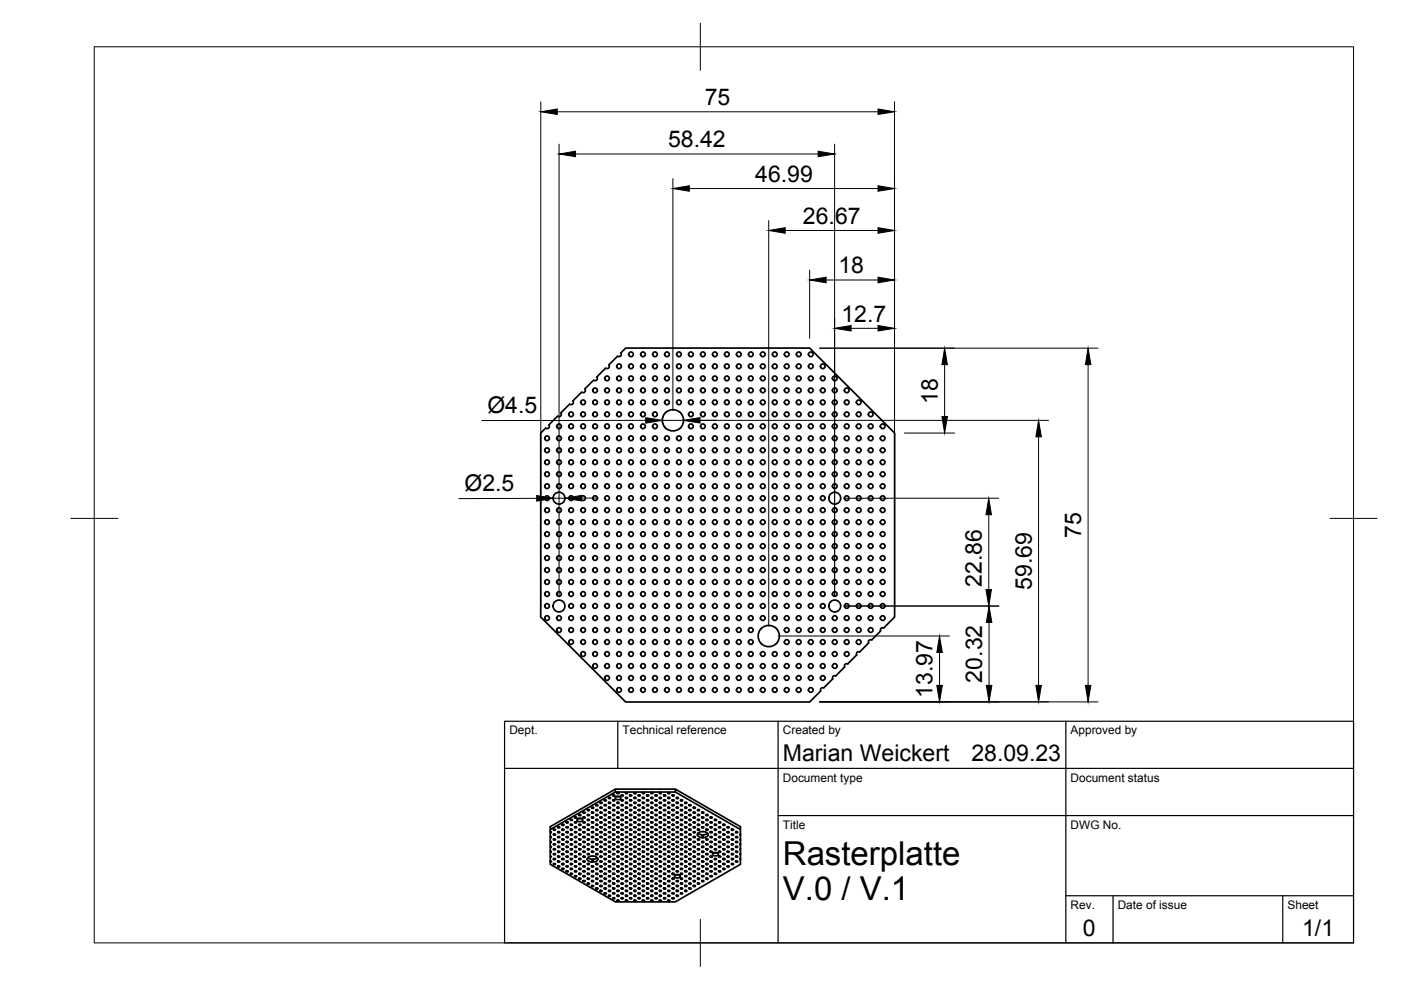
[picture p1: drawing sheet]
<svg xmlns="http://www.w3.org/2000/svg" width="297mm" height="210mm" viewBox="0 0 297 210" stroke-linecap="round" stroke-linejoin="round" font-family="sans-serif">
<defs><g id="words">
<g font-size="7">
<text x="166" y="183.4">Rasterplatte</text>
<text x="166" y="190.9">V.0 / V.1</text>
</g>
<g font-size="4.9">
<text x="149.4" y="22.2">75</text>
<text x="141.6" y="31.2">58.42</text>
<text x="160.1" y="38.5">46.99</text>
<text x="170.2" y="47.4">26.67</text>
<text x="177.8" y="57.9">18</text>
<text x="178.4" y="68.2">12.7</text>
<text x="103.3" y="87.6">Ø4.5</text>
<text x="198.8" y="85.7" transform="rotate(-90 198.8 85.7)">18</text>
<text x="98.5" y="104.2">Ø2.5</text>
<text x="229.2" y="114.1" transform="rotate(-90 229.2 114.1)">75</text>
<text x="208.2" y="124.4" transform="rotate(-90 208.2 124.4)">22.86</text>
<text x="218.7" y="125.1" transform="rotate(-90 218.7 125.1)">59.69</text>
<text x="197.7" y="147.9" transform="rotate(-90 197.7 147.9)">13.97</text>
<text x="208.2" y="144.7" transform="rotate(-90 208.2 144.7)">20.32</text>
<text x="166" y="161.4">Marian Weickert</text>
<text x="206" y="161.4">28.09.23</text>
<text x="229.6" y="198.6">0</text>
<text x="276.1" y="198.6">1/1</text>
</g>
<g font-size="2.5">
<text x="108" y="155.7">Dept.</text>
<text x="132" y="155.7">Technical reference</text>
<text x="166" y="155.7">Created by</text>
<text x="227" y="155.7">Approved by</text>
<text x="166" y="165.7">Document type</text>
<text x="227" y="165.7">Document status</text>
<text x="166" y="175.7">Title</text>
<text x="227" y="175.7">DWG No.</text>
<text x="227" y="192.7">Rev.</text>
<text x="237" y="192.7">Date of issue</text>
<text x="273" y="192.7">Sheet</text>
</g>
</g></defs>
<!-- layer: Visible -->
<g fill="none" stroke="#000" stroke-width=".36">
<path d="M126.6 79.9a.5 .5 0 0 1-.1 .7 .5 .5 0 0 1-.6 0l-1.9 1.9M129.1 77.4a.5 .5 0 0 1 0 .6 .5 .5 0 0 1-.7 .1l-1.9 1.8M131.6 74.8l1.1-1h39l18 18v39l-2.3 2.4a.49 .49 0 0 0-.6 0 .49 .49 0 0 0-.1 .6M131.6 74.8a.5 .5 0 0 1 0 .7 .5 .5 0 0 1-.7 0l-1.8 1.9M116.4 90.1a.5 .5 0 0 1-.1 .6 .5 .5 0 0 1-.6 .1l-1.1 1v39l18.1 18h39l2.3-2.3a.51 .51 0 0 1 .1-.6 .51 .51 0 0 1 .6-.1M118.9 87.5a.5 .5 0 0 1 0 .7 .5 .5 0 0 1-.7 0l-1.8 1.9M120.8 85.7l-1.9 1.8M121.5 85a.5 .5 0 0 1-.1 .7 .5 .5 0 0 1-.6 0M124 82.5a.5 .5 0 0 1 0 .6 .5 .5 0 0 1-.7 .1l-1.8 1.8M140.9 87.7a2.24 2.24 0 0 1 3.5 0M144.4 87.7a2.25 2.25 0 0 1-.2 3.1 2.25 2.25 0 0 1-3.1 0 2.25 2.25 0 0 1-.2-3.1M161.2 133.4a2.24 2.24 0 0 1 3.5 0"/>
<path d="M164.7 133.4a2.25 2.25 0 0 1-.2 3.1 2.25 2.25 0 0 1-3 0 2.25 2.25 0 0 1-.3-3.1M181.6 138.9l-1.9 1.9a.5 .5 0 0 0-.5 .1 .5 .5 0 0 0-.1 .5M186.7 133.8l-1.9 1.9a.5 .5 0 0 0-.5 .1 .5 .5 0 0 0-.1 .6l-1.9 1.8a.48 .48 0 0 0-.6 .1 .48 .48 0 0 0-.1 .6M176.5 144l-1.9 1.9M179.1 141.4l-1.9 1.9a.5 .5 0 0 0-.6 .1 .5 .5 0 0 0-.1 .6M116.7 176.3v1M116.7 177.3v1.1M116.7 178.4v1M116.7 179.4v1.1M116.7 176.3l.2 .1-.2 .2M116.7 177.3l.2 .2-.2 .1M116.7 178.4l.2 .1-.2 .2"/>
<path d="M116.7 179.4l.2 .2-.2 .1M117.4 175.8l.4 .1-.3 .2-.2-.2zM117.4 176.9l.4 .1-.3 .1-.2-.1zM117.4 177.9l.4 .1-.3 .1-.2-.1zM117.4 178.9l.4 .1-.3 .2-.2-.2zM117.4 180l.4 .1-.3 .1-.2-.1zM118.3 176.4h.4l-.2 .2-.3-.2zM118.3 177.4l.4 .1-.2 .1-.3-.1zM118.3 178.4l.4 .1-.2 .2-.3-.2zM118.3 179.5l.4 .1-.2 .1-.3-.1zM118.3 175.3l.4 .1-.2 .1-.3-.1zM119.2 176.9l.4 .1-.3 .1-.2-.1z"/>
<path d="M119.2 177.9l.4 .1-.3 .1-.2-.1zM119.2 178.9l.4 .1-.3 .2-.2-.2zM119.2 174.8l.4 .1-.3 .1-.2-.1zM119.2 180l.4 .1-.3 .1-.2-.1zM119.2 175.8l.4 .1-.3 .2-.2-.2zM120.1 177.4l.4 .1-.2 .1-.3-.1zM120.1 178.4l.4 .1-.2 .2-.3-.2zM120.1 175.3l.4 .1-.2 .1-.3-.1zM120.1 179.5l.4 .1-.2 .1-.3-.1zM120.1 174.3l.4 .1-.2 .1-.3-.1zM120.1 176.4h.4l-.2 .2-.3-.2zM121 178.9l.4 .1-.3 .2-.2-.2z"/>
<path d="M121 180l.4 .1-.3 .1-.2-.1zM121 177.9l.4 .1-.3 .1-.2-.1zM121 175.8l.4 .1-.3 .2-.2-.2zM121 176.9l.4 .1-.3 .1-.2-.1zM121 174.8l.4 .1-.3 .1-.2-.1zM121 173.7l.4 .1-.3 .2-.2-.2zM121.9 179.5l.4 .1-.3 .1-.2-.1zM121.9 178.4l.4 .1-.3 .2-.2-.2zM121.9 176.4h.4l-.3 .2-.2-.2zM121.9 175.3l.4 .1-.3 .1-.2-.1zM121.9 177.4l.4 .1-.3 .1-.2-.1zM121.9 174.3l.4 .1-.3 .1-.2-.1z"/>
<path d="M121.9 173.2l.4 .1-.3 .2-.2-.2zM122.5 173.6a.68 .68 0 0 1 1.1 .3 .68 .68 0 0 1-.7 .3 .68 .68 0 0 1-.6-.4zM122.6 173.5h.7M122.8 180l.4 .1-.3 .1-.2-.1zM122.8 178.9l.4 .1-.3 .2-.2-.2zM122.8 176.9l.4 .1-.3 .1-.2-.1zM122.8 177.9l.4 .1-.3 .1-.2-.1zM122.8 175.8l.4 .1-.3 .2-.2-.2zM122.8 174.8l.4 .1-.3 .1-.2-.1zM122.8 172.7l.4 .1-.3 .1-.2-.1zM123.7 179.5l.4 .1-.3 .1-.2-.1zM123.7 177.4l.4 .1-.3 .1-.2-.1z"/>
<path d="M123.7 178.4l.4 .1-.3 .2-.2-.2zM123.7 176.4h.4l-.3 .2-.2-.2zM123.7 175.3l.4 .1-.3 .1-.2-.1zM123.7 172.2l.4 .1-.3 .1-.2-.1zM123.7 173.2l.4 .1-.3 .2-.2-.2zM123.7 174.3l.4 .1-.3 .1-.2-.1zM124.6 180l.4 .1-.3 .1-.2-.1zM124.6 177.9l.4 .1-.3 .1-.2-.1zM124.6 178.9l.4 .1-.3 .2-.2-.2zM124.6 176.9l.4 .1-.3 .1-.2-.1zM124.6 175.8l.4 .1-.3 .2-.2-.2zM124.6 172.7l.4 .1-.3 .1-.2-.1z"/>
<path d="M124.6 174.8l.4 .1-.3 .1-.2-.1zM124.6 173.7l.4 .1-.3 .2-.2-.2zM124.6 171.7l.4 .1-.3 .1-.2-.1zM125.5 177.4l.4 .1-.3 .1-.2-.1zM125.5 178.4l.4 .1-.3 .2-.2-.2zM125.5 179.5l.4 .1-.3 .1-.2-.1zM125.5 176.4h.4l-.3 .2-.2-.2zM125.5 173.2l.4 .1-.3 .2-.2-.2zM125.5 174.3l.4 .1-.3 .1-.2-.1zM125.5 171.2l.4 .1-.3 .1-.2-.1zM125.5 175.3l.4 .1-.3 .1-.2-.1zM125.5 172.2l.4 .1-.3 .1-.2-.1z"/>
<path d="M126.4 177.9l.4 .1-.3 .1-.2-.1zM126.4 178.9l.4 .1-.3 .2-.2-.2zM126.4 180l.4 .1-.3 .1-.2-.1zM126.4 176.9l.4 .1-.3 .1-.2-.1zM126.4 174.8l.4 .1-.3 .1-.2-.1zM126.4 172.7l.4 .1-.3 .1-.2-.1zM126.4 173.7l.4 .1-.3 .2-.2-.2zM126.4 175.8l.4 .1-.3 .2-.2-.2zM126.4 171.7l.4 .1-.3 .1-.2-.1zM126.4 170.6l.4 .1-.3 .2-.2-.2zM127.3 170.1l.4 .1-.3 .2-.2-.2zM127.3 179.5l.4 .1-.3 .1-.2-.1z"/>
<path d="M127.3 178.4l.4 .1-.3 .2-.2-.2zM127.3 177.4l.4 .1-.3 .1-.2-.1zM127.3 175.3l.4 .1-.3 .1-.2-.1zM127.3 173.2l.4 .1-.3 .2-.2-.2zM127.3 176.4h.4l-.3 .2-.2-.2zM127.3 172.2l.4 .1-.3 .1-.2-.1zM127.3 171.2l.4 .1-.3 .1-.2-.1zM127.3 174.3l.4 .1-.3 .1-.2-.1zM128.2 173.7l.4 .1-.3 .2-.2-.2zM128.2 170.6l.4 .1-.3 .2-.2-.2zM128.2 169.6l.4 .1-.3 .1-.2-.1zM128.2 180l.4 .1-.3 .1-.2-.1z"/>
<path d="M128.2 178.9l.4 .1-.3 .2-.2-.2zM128.2 177.9l.4 .1-.3 .1-.2-.1zM128.2 175.8l.4 .1-.3 .2-.2-.2zM128.2 176.9l.4 .1-.3 .1-.2-.1zM128.2 174.8l.4 .1-.3 .1-.2-.1zM128.2 172.7l.4 .1-.3 .1-.2-.1zM128.2 171.7l.4 .1-.3 .1-.2-.1zM129.1 174.3l.4 .1-.3 .1-.2-.1zM129.1 169.1l.4 .1-.3 .1-.2-.1zM129.1 171.2l.4 .1-.3 .1-.2-.1zM129.1 170.1l.4 .1-.3 .2-.2-.2zM129.1 179.5l.4 .1-.3 .1-.2-.1z"/>
<path d="M129.1 178.4l.4 .1-.3 .2-.2-.2zM129.1 175.3l.4 .1-.3 .1-.2-.1zM129.1 177.4l.4 .1-.3 .1-.2-.1zM129.1 173.2l.4 .1-.3 .2-.2-.2zM129.1 176.4h.4l-.3 .2-.2-.2zM129.1 172.2l.4 .1-.3 .1-.2-.1zM129.9 168.6l.5 .1-.3 .1-.2-.1zM129.9 169.6l.5 .1-.3 .1-.2-.1zM129.9 171.7l.5 .1-.3 .1-.2-.1zM129.9 170.6l.5 .1-.3 .2-.2-.2zM129.9 180l.5 .1-.3 .1-.2-.1zM129.9 175.8l.5 .1-.3 .2-.2-.2z"/>
<path d="M129.9 178.9l.5 .1-.3 .2-.2-.2zM129.9 174.8l.5 .1-.3 .1-.2-.1zM129.9 177.9l.5 .1-.3 .1-.2-.1zM129.9 172.7l.5 .1-.3 .1-.2-.1zM129.9 173.7l.5 .1-.3 .2-.2-.2zM129.9 176.9l.5 .1-.3 .1-.2-.1zM130.5 167.3l-13.8 8v1M130.5 167.9h12.7v-.6l13.8 8v1.5M130.6 168.9a.68 .68 0 0 1 1 .4 .68 .68 0 0 1-.6 .3 .68 .68 0 0 1-.6-.5zM130.7 168.9h.7M130.9 175.3l.4 .1-.3 .1-.2-.1zM130.9 170.1l.4 .1-.3 .2-.2-.2z"/>
<path d="M130.9 172.2l.4 .1-.3 .1-.2-.1zM130.9 171.2l.4 .1-.3 .1-.2-.1zM130.9 168.1l.4 .1-.3 .1-.2-.1zM130.9 179.5l.4 .1-.3 .1-.2-.1zM130.9 176.4h.4l-.3 .2-.2-.2zM130.9 178.4l.4 .1-.3 .2-.2-.2zM130.9 173.2l.4 .1-.3 .2-.2-.2zM130.9 174.3l.4 .1-.3 .1-.2-.1zM130.9 177.4l.4 .1-.3 .1-.2-.1zM131.7 175.8l.5 .1-.3 .2-.2-.2zM131.7 169.6l.5 .1-.3 .1-.2-.1zM131.7 170.6l.5 .1-.3 .2-.2-.2z"/>
<path d="M131.7 172.7l.5 .1-.3 .1-.2-.1zM131.7 171.7l.5 .1-.3 .1-.2-.1zM131.7 168.6l.5 .1-.3 .1-.2-.1zM131.7 180l.5 .1-.3 .1-.2-.1zM131.7 176.9l.5 .1-.3 .1-.2-.1zM131.7 178.9l.5 .1-.3 .2-.2-.2zM131.7 173.7l.5 .1-.3 .2-.2-.2zM131.7 174.8l.5 .1-.3 .1-.2-.1zM131.7 177.9l.5 .1-.3 .1-.2-.1zM132.7 173.2l.4 .1-.3 .2-.2-.2zM132.7 176.4h.4l-.3 .2-.2-.2zM132.7 170.1l.4 .1-.3 .2-.2-.2z"/>
<path d="M132.7 171.2l.4 .1-.3 .1-.2-.1zM132.7 172.2l.4 .1-.3 .1-.2-.1zM132.7 169.1l.4 .1-.3 .1-.2-.1zM132.7 177.4l.4 .1-.3 .1-.2-.1zM132.7 179.5l.4 .1-.3 .1-.2-.1zM132.7 174.3l.4 .1-.3 .1-.2-.1zM132.7 175.3l.4 .1-.3 .1-.2-.1zM132.7 178.4l.4 .1-.3 .2-.2-.2zM132.7 168.1l.4 .1-.3 .1-.2-.1zM133.5 173.7l.5 .1-.3 .2-.2-.2zM133.5 176.9l.5 .1-.3 .1-.2-.1zM133.5 170.6l.5 .1-.3 .2-.2-.2z"/>
<path d="M133.5 171.7l.5 .1-.3 .1-.2-.1zM133.5 172.7l.5 .1-.3 .1-.2-.1zM133.5 169.6l.5 .1-.3 .1-.2-.1zM133.5 177.9l.5 .1-.3 .1-.2-.1zM133.5 180l.5 .1-.3 .1-.2-.1zM133.5 174.8l.5 .1-.3 .1-.2-.1zM133.5 175.8l.5 .1-.3 .2-.2-.2zM133.5 178.9l.5 .1-.3 .2-.2-.2zM133.5 168.6l.5 .1-.3 .1-.2-.1zM134.5 174.3l.4 .1-.3 .1-.2-.1zM134.5 175.3l.4 .1-.3 .1-.2-.1zM134.5 177.4l.4 .1-.3 .1-.2-.1z"/>
<path d="M134.5 171.2l.4 .1-.3 .1-.2-.1zM134.5 172.2l.4 .1-.3 .1-.2-.1zM134.5 173.2l.4 .1-.3 .2-.2-.2zM134.5 170.1l.4 .1-.3 .2-.2-.2zM134.5 178.4l.4 .1-.3 .2-.2-.2zM134.5 179.5l.4 .1-.3 .1-.2-.1zM134.5 176.4h.4l-.3 .2-.2-.2zM134.5 169.1l.4 .1-.3 .1-.2-.1zM134.5 168.1l.4 .1-.3 .1-.2-.1zM135.3 171.7l.5 .1-.3 .1-.2-.1zM135.3 174.8l.5 .1-.3 .1-.2-.1zM135.3 175.8l.5 .1-.3 .2-.2-.2z"/>
<path d="M135.3 177.9l.5 .1-.3 .1-.2-.1zM135.3 173.7l.5 .1-.3 .2-.2-.2zM135.3 170.6l.5 .1-.3 .2-.2-.2zM135.3 180l.5 .1-.3 .1-.2-.1zM135.3 178.9l.5 .1-.3 .2-.2-.2zM135.3 176.9l.5 .1-.3 .1-.2-.1zM135.3 172.7l.5 .1-.3 .1-.2-.1zM135.3 168.6l.5 .1-.3 .1-.2-.1zM135.3 169.6l.5 .1-.3 .1-.2-.1zM136.2 172.2l.5 .1-.3 .1-.2-.1zM136.2 176.4h.5l-.3 .2-.2-.2zM136.2 175.3l.5 .1-.3 .1-.2-.1z"/>
<path d="M136.2 178.4l.5 .1-.3 .2-.2-.2zM136.2 174.3l.5 .1-.3 .1-.2-.1zM136.2 168.1l.5 .1-.3 .1-.2-.1zM136.2 171.2l.5 .1-.3 .1-.2-.1zM136.2 179.5l.5 .1-.3 .1-.2-.1zM136.2 177.4l.5 .1-.3 .1-.2-.1zM136.2 173.2l.5 .1-.3 .2-.2-.2zM136.2 169.1l.5 .1-.3 .1-.2-.1zM136.2 170.1l.5 .1-.3 .2-.2-.2zM137.1 176.9l.5 .1-.3 .1-.2-.1zM137.1 178.9l.5 .1-.3 .2-.2-.2zM137.1 172.7l.5 .1-.3 .1-.2-.1z"/>
<path d="M137.1 168.6l.5 .1-.3 .1-.2-.1zM137.1 175.8l.5 .1-.3 .2-.2-.2zM137.1 174.8l.5 .1-.3 .1-.2-.1zM137.1 180l.5 .1-.3 .1-.2-.1zM137.1 177.9l.5 .1-.3 .1-.2-.1zM137.1 173.7l.5 .1-.3 .2-.2-.2zM137.1 169.6l.5 .1-.3 .1-.2-.1zM137.1 170.6l.5 .1-.3 .2-.2-.2zM137.1 171.7l.5 .1-.3 .1-.2-.1zM138 179.5l.5 .1-.3 .1-.2-.1zM138 173.2l.5 .1-.3 .2-.2-.2zM138 177.4l.5 .1-.3 .1-.2-.1z"/>
<path d="M138 168.1l.5 .1-.3 .1-.2-.1zM138 169.1l.5 .1-.3 .1-.2-.1zM138 176.4h.5l-.3 .2-.2-.2zM138 175.3l.5 .1-.3 .1-.2-.1zM138 178.4l.5 .1-.3 .2-.2-.2zM138 174.3l.5 .1-.3 .1-.2-.1zM138 170.1l.5 .1-.3 .2-.2-.2zM138 171.2l.5 .1-.3 .1-.2-.1zM138 172.2l.5 .1-.3 .1-.2-.1zM138.9 180l.5 .1-.3 .1-.2-.1zM138.9 173.7l.5 .1-.3 .2-.2-.2zM138.9 177.9l.5 .1-.3 .1-.2-.1z"/>
<path d="M138.9 168.6l.5 .1-.3 .1-.2-.1zM138.9 169.6l.5 .1-.3 .1-.2-.1zM138.9 176.9l.5 .1-.3 .1-.2-.1zM138.9 175.8l.5 .1-.3 .2-.2-.2zM138.9 178.9l.5 .1-.3 .2-.2-.2zM138.9 174.8l.5 .1-.3 .1-.2-.1zM138.9 170.6l.5 .1-.3 .2-.2-.2zM138.9 172.7l.5 .1-.3 .1-.2-.1zM138.9 171.7l.5 .1-.3 .1-.2-.1zM139.8 174.3l.5 .1-.3 .1-.2-.1zM139.8 178.4l.5 .1-.3 .2-.2-.2zM139.8 169.1l.5 .1-.3 .1-.2-.1z"/>
<path d="M139.8 170.1l.5 .1-.3 .2-.2-.2zM139.8 176.4h.5l-.3 .2-.2-.2zM139.8 177.4l.5 .1-.3 .1-.2-.1zM139.8 179.5l.5 .1-.3 .1-.2-.1zM139.8 175.3l.5 .1-.3 .1-.2-.1zM139.8 171.2l.5 .1-.3 .1-.2-.1zM139.8 172.2l.5 .1-.3 .1-.2-.1zM139.8 173.2l.5 .1-.3 .2-.2-.2zM139.8 168.1l.5 .1-.3 .1-.2-.1zM140.7 174.8l.5 .1-.3 .1-.2-.1zM140.7 178.9l.5 .1-.3 .2-.2-.2zM140.7 177.9l.5 .1-.3 .1-.2-.1z"/>
<path d="M140.7 169.6l.5 .1-.3 .1-.2-.1zM140.7 176.9l.5 .1-.3 .1-.2-.1zM140.7 170.6l.5 .1-.3 .2-.2-.2zM140.7 180l.5 .1-.3 .1-.2-.1zM140.7 175.8l.5 .1-.3 .2-.2-.2zM140.7 171.7l.5 .1-.3 .1-.2-.1zM140.7 172.7l.5 .1-.3 .1-.2-.1zM140.7 173.7l.5 .1-.3 .2-.2-.2zM140.7 168.6l.5 .1-.3 .1-.2-.1zM141.6 177.4l.4 .1-.2 .1-.2-.1zM141.6 175.3l.4 .1-.2 .1-.2-.1zM141.6 170.1l.4 .1-.2 .2-.2-.2z"/>
<path d="M141.6 179.5l.4 .1-.2 .1-.2-.1zM141.6 178.4l.4 .1-.2 .2-.2-.2zM141.6 171.2l.4 .1-.2 .1-.2-.1zM141.6 176.4h.4l-.2 .2-.2-.2zM141.6 172.2l.4 .1-.2 .1-.2-.1zM141.6 173.2l.4 .1-.2 .2-.2-.2zM141.6 174.3l.4 .1-.2 .1-.2-.1zM141.6 169.1l.4 .1-.2 .1-.2-.1zM141.6 168.1l.4 .1-.2 .1-.2-.1zM142.5 175.8l.5 .1-.3 .2-.2-.2zM142.5 180l.5 .1-.3 .1-.2-.1zM142.5 176.9l.5 .1-.3 .1-.2-.1z"/>
<path d="M142.5 170.6l.5 .1-.3 .2-.2-.2zM142.5 178.9l.5 .1-.3 .2-.2-.2zM142.5 171.7l.5 .1-.3 .1-.2-.1zM142.5 177.9l.5 .1-.3 .1-.2-.1zM142.5 172.7l.5 .1-.3 .1-.2-.1zM142.5 173.7l.5 .1-.3 .2-.2-.2zM142.5 174.8l.5 .1-.3 .1-.2-.1zM142.5 169.6l.5 .1-.3 .1-.2-.1zM142.5 168.6l.5 .1-.3 .1-.2-.1zM143.2 167.3h-12.7v.6l-13.8 8M143.2 167.9l13.8 8M143.4 176.4h.4l-.2 .2-.2-.2z"/>
<path d="M143.4 177.4l.4 .1-.2 .1-.2-.1zM143.4 171.2l.4 .1-.2 .1-.2-.1zM143.4 179.5l.4 .1-.2 .1-.2-.1zM143.4 172.2l.4 .1-.2 .1-.2-.1zM143.4 178.4l.4 .1-.2 .2-.2-.2zM143.4 173.2l.4 .1-.2 .2-.2-.2zM143.4 174.3l.4 .1-.2 .1-.2-.1zM143.4 175.3l.4 .1-.2 .1-.2-.1zM143.4 170.1l.4 .1-.2 .2-.2-.2zM143.4 169.1l.4 .1-.2 .1-.2-.1zM144.3 177.9l.4 .1-.2 .1-.2-.1zM144.3 176.9l.4 .1-.2 .1-.2-.1z"/>
<path d="M144.3 171.7l.4 .1-.2 .1-.2-.1zM144.3 180l.4 .1-.2 .1-.2-.1zM144.3 172.7l.4 .1-.2 .1-.2-.1zM144.3 178.9l.4 .1-.2 .2-.2-.2zM144.3 173.7l.4 .1-.2 .2-.2-.2zM144.3 174.8l.4 .1-.2 .1-.2-.1zM144.3 175.8l.4 .1-.2 .2-.2-.2zM144.3 170.6l.4 .1-.2 .2-.2-.2zM144.3 169.6l.4 .1-.2 .1-.2-.1zM145.2 178.4l.4 .1-.2 .2-.2-.2zM145.2 179.5l.4 .1-.2 .1-.2-.1zM145.2 172.2l.4 .1-.2 .1-.2-.1z"/>
<path d="M145.2 173.2l.4 .1-.2 .2-.2-.2zM145.2 177.4l.4 .1-.2 .1-.2-.1zM145.2 174.3l.4 .1-.2 .1-.2-.1zM145.2 175.3l.4 .1-.2 .1-.2-.1zM145.2 176.4h.4l-.2 .2-.2-.2zM145.2 171.2l.4 .1-.2 .1-.2-.1zM145.2 170.1l.4 .1-.2 .2-.2-.2zM146.1 180l.4 .1-.2 .1-.2-.1zM146.1 178.9l.4 .1-.2 .2-.2-.2zM146.1 172.7l.4 .1-.2 .1-.2-.1zM146.1 173.7l.4 .1-.2 .2-.2-.2zM146.1 177.9l.4 .1-.2 .1-.2-.1z"/>
<path d="M146.1 174.8l.4 .1-.2 .1-.2-.1zM146.1 175.8l.4 .1-.2 .2-.2-.2zM146.1 176.9l.4 .1-.2 .1-.2-.1zM146.1 171.7l.4 .1-.2 .1-.2-.1zM146.1 170.6l.4 .1-.2 .2-.2-.2zM147 179.5l.4 .1-.2 .1-.2-.1zM147 177.4l.4 .1-.2 .1-.2-.1zM147 173.2l.4 .1-.2 .2-.2-.2zM147 174.3l.4 .1-.2 .1-.2-.1zM147 175.3l.4 .1-.2 .1-.2-.1zM147 178.4l.4 .1-.2 .2-.2-.2zM147 176.4h.4l-.2 .2-.2-.2z"/>
<path d="M147 172.2l.4 .1-.2 .1-.2-.1zM147 171.2l.4 .1-.2 .1-.2-.1zM147.9 176.9v.2M147.9 177a1.01 1.01 0 0 0 1 .6M147.9 180l.4 .1-.2 .1-.3-.1zM147.9 177.9l.4 .1-.2 .1-.3-.1zM147.9 173.7l.4 .1-.2 .2-.3-.2zM147.9 178.9l.4 .1-.2 .2-.3-.2zM147.9 174.8l.4 .1-.2 .1-.3-.1zM147.9 175.8l.4 .1-.2 .2-.3-.2zM147.9 172.7l.4 .1-.2 .1-.3-.1zM147.9 171.7l.4 .1-.2 .1-.3-.1z"/>
<path d="M148 176.7a1.63 1.63 0 0 0 2 0M148.8 178.4l.4 .1-.2 .2-.2-.2zM148.8 174.3l.4 .1-.2 .1-.2-.1zM148.8 175.3l.4 .1-.2 .1-.2-.1zM148.8 179.5l.4 .1-.2 .1-.2-.1zM148.8 173.2l.4 .1-.2 .2-.2-.2zM148.8 172.2l.4 .1-.2 .1-.2-.1zM148.9 177v.6M148.9 176.3a.79 .79 0 0 0-1 .7M148.9 177.6h.2M148.9 176.3h.2M149.1 177v.6"/>
<path d="M149.1 176.3a.75 .75 0 0 1 1 .7M149.7 178.9l.4 .1-.2 .2-.3-.2zM149.7 174.8l.4 .1-.2 .1-.3-.1zM149.7 175.8l.4 .1-.2 .2-.3-.2zM149.7 180l.4 .1-.2 .1-.3-.1zM149.7 177.9l.4 .1-.2 .1-.3-.1zM149.7 173.7l.4 .1-.2 .2-.3-.2zM149.7 172.7l.4 .1-.2 .1-.3-.1zM150.1 176.9v.2M150.1 177a1.01 1.01 0 0 1-1 .6M150.6 179.5l.4 .1-.2 .1-.3-.1zM150.6 175.3l.4 .1-.2 .1-.3-.1z"/>
<path d="M150.6 176.4h.4l-.2 .2-.3-.2zM150.6 177.4l.4 .1-.2 .1-.3-.1zM150.6 178.4l.4 .1-.2 .2-.3-.2zM150.6 174.3l.4 .1-.2 .1-.3-.1zM150.6 173.2l.4 .1-.2 .2-.3-.2zM151.5 175.8l.4 .1-.2 .2-.3-.2zM151.5 176.9l.4 .1-.2 .1-.3-.1zM151.5 177.9l.4 .1-.2 .1-.3-.1zM151.5 178.9l.4 .1-.2 .2-.3-.2zM151.5 180l.4 .1-.2 .1-.3-.1zM151.5 174.8l.4 .1-.2 .1-.3-.1zM151.5 173.7l.4 .1-.2 .2-.3-.2z"/>
<path d="M152.4 176.4h.4l-.2 .2-.3-.2zM152.4 177.4l.4 .1-.2 .1-.3-.1zM152.4 178.4l.4 .1-.2 .2-.3-.2zM152.4 179.5l.4 .1-.2 .1-.3-.1zM152.4 175.3l.4 .1-.2 .1-.3-.1zM152.4 174.3l.4 .1-.2 .1-.3-.1zM153.3 176.9l.4 .1-.2 .1-.3-.1zM153.3 177.9l.4 .1-.2 .1-.3-.1zM153.3 178.9l.4 .1-.2 .2-.3-.2zM153.3 180l.4 .1-.2 .1-.3-.1zM153.3 175.8l.4 .1-.2 .2-.3-.2zM153.3 174.8l.4 .1-.2 .1-.3-.1z"/>
<path d="M154.2 177.4l.4 .1-.2 .1-.3-.1zM154.2 178.4l.4 .1-.2 .2-.3-.2zM154.2 179.5l.4 .1-.2 .1-.3-.1zM154.2 176.4h.4l-.2 .2-.3-.2zM154.2 175.3l.4 .1-.2 .1-.3-.1zM155.1 177.9l.4 .1-.2 .1-.3-.1zM155.1 178.9l.4 .1-.2 .2-.3-.2zM155.1 180l.4 .1-.2 .1-.3-.1zM155.1 176.9l.4 .1-.2 .1-.3-.1zM155.1 175.8l.4 .1-.2 .2-.3-.2zM156 179.5l.4 .1-.2 .1-.3-.1zM156 178.4l.4 .1-.2 .2-.3-.2z"/>
<path d="M156 177.4l.4 .1-.2 .1-.3-.1zM156 176.4h.4l-.2 .2-.3-.2zM157 180v2M157 178.9v1.1M157 177.9v1M157 176.8v1.1M157 179.9l-.2 .2 .2 .1M157 178.9l-.2 .1 .2 .2M157 177.9l-.2 .1 .2 .1M157 176.8l-.2 .2 .2 .1M116.7 180.5v1M116.7 181.5v1"/>
<path d="M116.7 180.5l.2 .1-.2 .1M116.7 181.5l.2 .1-.2 .2M116.7 182.5l.2 .2-.2 .1M117.4 183.1l.4 .1-.3 .1-.2-.1zM117.4 182l.4 .1-.3 .2-.2-.2zM117.4 181l.4 .1-.3 .1-.2-.1zM118.3 180.5l.4 .1-.2 .1-.3-.1zM118.3 183.6l.4 .1-.2 .1-.3-.1zM118.3 181.5l.4 .1-.2 .2-.3-.2zM118.3 182.6l.4 .1-.2 .1-.3-.1zM119.2 181l.4 .1-.3 .1-.2-.1zM119.2 184.1l.4 .1-.3 .2-.2-.2z"/>
<path d="M119.2 183.1l.4 .1-.3 .1-.2-.1zM119.2 182l.4 .1-.3 .2-.2-.2zM120.1 180.5l.4 .1-.2 .1-.3-.1zM120.1 181.5l.4 .1-.2 .2-.3-.2zM120.1 184.6l.4 .1-.2 .2-.3-.2zM120.1 183.6l.4 .1-.2 .1-.3-.1zM120.1 182.6l.4 .1-.2 .1-.3-.1zM121 181l.4 .1-.3 .1-.2-.1zM121 182l.4 .1-.3 .2-.2-.2zM121 185.2l.4 .1-.3 .1-.2-.1zM121 183.1l.4 .1-.3 .1-.2-.1zM121 184.1l.4 .1-.3 .2-.2-.2z"/>
<path d="M121.9 180.5l.4 .1-.3 .1-.2-.1zM121.9 181.5l.4 .1-.3 .2-.2-.2zM121.9 182.6l.4 .1-.3 .1-.2-.1zM121.9 185.7l.4 .1-.3 .1-.2-.1zM121.9 183.6l.4 .1-.3 .1-.2-.1zM121.9 184.6l.4 .1-.3 .2-.2-.2zM122.8 181l.4 .1-.3 .1-.2-.1zM122.8 182l.4 .1-.3 .2-.2-.2zM122.8 183.1l.4 .1-.3 .1-.2-.1zM122.8 186.2l.4 .1-.3 .2-.2-.2zM122.8 185.2l.4 .1-.3 .1-.2-.1zM122.8 184.1l.4 .1-.3 .2-.2-.2z"/>
<path d="M123.7 180.5l.4 .1-.3 .1-.2-.1zM123.7 181.5l.4 .1-.3 .2-.2-.2zM123.7 182.6l.4 .1-.3 .1-.2-.1zM123.7 183.6l.4 .1-.3 .1-.2-.1zM123.7 186.7l.4 .1-.3 .2-.2-.2zM123.7 185.7l.4 .1-.3 .1-.2-.1zM123.7 184.6l.4 .1-.3 .2-.2-.2zM124.5 182.1v.1M124.5 182.2a1.01 1.01 0 0 0 1 .6M124.6 181l.4 .1-.3 .1-.2-.1zM124.6 183.1l.4 .1-.3 .1-.2-.1zM124.6 184.1l.4 .1-.3 .2-.2-.2z"/>
<path d="M124.6 187.3h.4l-.3 .2-.2-.2zM124.6 186.2l.4 .1-.3 .2-.2-.2zM124.6 185.2l.4 .1-.3 .1-.2-.1zM124.6 181.9l.9 .3M125.5 180.5l.4 .1-.3 .1-.2-.1zM125.5 183.6l.4 .1-.3 .1-.2-.1zM125.5 184.6l.4 .1-.3 .2-.2-.2zM125.5 187.8l.4 .1-.3 .1-.2-.1zM125.5 186.7l.4 .1-.3 .2-.2-.2zM125.5 185.7l.4 .1-.3 .1-.2-.1zM125.5 182.2v.6h.1h.1l.1-.6M125.5 182.2h.2"/>
<path d="M126.4 183.1l.4 .1-.3 .1-.2-.1zM126.4 181l.4 .1-.3 .1-.2-.1zM126.4 184.1l.4 .1-.3 .2-.2-.2zM126.4 185.2l.4 .1-.3 .1-.2-.1zM126.4 188.3l.4 .1-.3 .1-.2-.1zM126.4 186.2l.4 .1-.3 .2-.2-.2zM126.4 187.3h.4l-.3 .2-.2-.2zM126.6 181.9l-.8 .3M126.8 182.1v.1zM126.8 182.1a1.39 1.39 0 0 0-2.3 0M126.8 182.2a1.01 1.01 0 0 1-1 .6M127.3 182.6l.4 .1-.3 .1-.2-.1z"/>
<path d="M127.3 183.6l.4 .1-.3 .1-.2-.1zM127.3 181.5l.4 .1-.3 .2-.2-.2zM127.3 184.6l.4 .1-.3 .2-.2-.2zM127.3 180.5l.4 .1-.3 .1-.2-.1zM127.3 185.7l.4 .1-.3 .1-.2-.1zM127.3 188.8l.4 .1-.3 .1-.2-.1zM127.3 186.7l.4 .1-.3 .2-.2-.2zM127.3 187.8l.4 .1-.3 .1-.2-.1zM128.2 183.1l.4 .1-.3 .1-.2-.1zM128.2 184.1l.4 .1-.3 .2-.2-.2zM128.2 185.2l.4 .1-.3 .1-.2-.1zM128.2 182l.4 .1-.3 .2-.2-.2z"/>
<path d="M128.2 186.2l.4 .1-.3 .2-.2-.2zM128.2 181l.4 .1-.3 .1-.2-.1zM128.2 189.3l.4 .1-.3 .2-.2-.2zM128.2 187.3h.4l-.3 .2-.2-.2zM128.2 188.3l.4 .1-.3 .1-.2-.1zM129.1 183.6l.4 .1-.3 .1-.2-.1zM129.1 184.6l.4 .1-.3 .2-.2-.2zM129.1 182.6l.4 .1-.3 .1-.2-.1zM129.1 181.5l.4 .1-.3 .2-.2-.2zM129.1 185.7l.4 .1-.3 .1-.2-.1zM129.1 186.7l.4 .1-.3 .2-.2-.2zM129.1 180.5l.4 .1-.3 .1-.2-.1z"/>
<path d="M129.1 189.8l.4 .1-.3 .2-.2-.2zM129.1 187.8l.4 .1-.3 .1-.2-.1zM129.1 188.8l.4 .1-.3 .1-.2-.1zM129.9 184.1l.5 .1-.3 .2-.2-.2zM129.9 185.2l.5 .1-.3 .1-.2-.1zM129.9 183.1l.5 .1-.3 .1-.2-.1zM129.9 181l.5 .1-.3 .1-.2-.1zM129.9 186.2l.5 .1-.3 .2-.2-.2zM129.9 187.3h.5l-.3 .2-.2-.2zM129.9 182l.5 .1-.3 .2-.2-.2zM129.9 190.4l.5 .1-.3 .1-.2-.1zM129.9 188.3l.5 .1-.3 .1-.2-.1z"/>
<path d="M129.9 189.3l.5 .1-.3 .2-.2-.2zM130.9 185.7l.4 .1-.3 .1-.2-.1zM130.9 184.6l.4 .1-.3 .2-.2-.2zM130.9 186.7l.4 .1-.3 .2-.2-.2zM130.9 183.6l.4 .1-.3 .1-.2-.1zM130.9 181.5l.4 .1-.3 .2-.2-.2zM130.9 187.8l.4 .1-.3 .1-.2-.1zM130.9 182.6l.4 .1-.3 .1-.2-.1zM130.9 180.5l.4 .1-.3 .1-.2-.1zM130.9 190.9l.4 .1-.3 .1-.2-.1zM130.9 188.8l.4 .1-.3 .1-.2-.1zM130.9 189.8l.4 .1-.3 .2-.2-.2z"/>
<path d="M131.7 185.2l.5 .1-.3 .1-.2-.1zM131.7 186.2l.5 .1-.3 .2-.2-.2zM131.7 184.1l.5 .1-.3 .2-.2-.2zM131.7 182l.5 .1-.3 .2-.2-.2zM131.7 183.1l.5 .1-.3 .1-.2-.1zM131.7 187.3h.5l-.3 .2-.2-.2zM131.7 181l.5 .1-.3 .1-.2-.1zM131.7 188.3l.5 .1-.3 .1-.2-.1zM131.7 189.3l.5 .1-.3 .2-.2-.2zM131.7 190.4l.5 .1-.3 .1-.2-.1zM132.7 186.7l.4 .1-.3 .2-.2-.2zM132.7 187.8l.4 .1-.3 .1-.2-.1z"/>
<path d="M132.7 184.6l.4 .1-.3 .2-.2-.2zM132.7 185.7l.4 .1-.3 .1-.2-.1zM132.7 182.6l.4 .1-.3 .1-.2-.1zM132.7 188.8l.4 .1-.3 .1-.2-.1zM132.7 183.6l.4 .1-.3 .1-.2-.1zM132.7 181.5l.4 .1-.3 .2-.2-.2zM132.7 180.5l.4 .1-.3 .1-.2-.1zM132.7 189.8l.4 .1-.3 .2-.2-.2zM132.7 190.9l.4 .1-.3 .1-.2-.1zM133.5 190.4l.5 .1-.3 .1-.2-.1zM133.5 187.3h.5l-.3 .2-.2-.2zM133.5 188.3l.5 .1-.3 .1-.2-.1z"/>
<path d="M133.5 185.2l.5 .1-.3 .1-.2-.1zM133.5 186.2l.5 .1-.3 .2-.2-.2zM133.5 184.1l.5 .1-.3 .2-.2-.2zM133.5 182l.5 .1-.3 .2-.2-.2zM133.5 183.1l.5 .1-.3 .1-.2-.1zM133.5 189.3l.5 .1-.3 .2-.2-.2zM133.5 181l.5 .1-.3 .1-.2-.1zM134.5 190.9l.4 .1-.3 .1-.2-.1zM134.5 187.8l.4 .1-.3 .1-.2-.1zM134.5 188.8l.4 .1-.3 .1-.2-.1zM134.5 185.7l.4 .1-.3 .1-.2-.1zM134.5 186.7l.4 .1-.3 .2-.2-.2z"/>
<path d="M134.5 183.6l.4 .1-.3 .1-.2-.1zM134.5 184.6l.4 .1-.3 .2-.2-.2zM134.5 182.6l.4 .1-.3 .1-.2-.1zM134.5 189.8l.4 .1-.3 .2-.2-.2zM134.5 181.5l.4 .1-.3 .2-.2-.2zM134.5 180.5l.4 .1-.3 .1-.2-.1zM135.3 188.3l.5 .1-.3 .1-.2-.1zM135.3 189.3l.5 .1-.3 .2-.2-.2zM135.3 187.3h.5l-.3 .2-.2-.2zM135.3 184.1l.5 .1-.3 .2-.2-.2zM135.3 190.4l.5 .1-.3 .1-.2-.1zM135.3 185.2l.5 .1-.3 .1-.2-.1z"/>
<path d="M135.3 186.2l.5 .1-.3 .2-.2-.2zM135.3 183.1l.5 .1-.3 .1-.2-.1zM135.3 182l.5 .1-.3 .2-.2-.2zM135.3 181l.5 .1-.3 .1-.2-.1zM136.2 187.8l.5 .1-.3 .1-.2-.1zM136.2 188.8l.5 .1-.3 .1-.2-.1zM136.2 189.8l.5 .1-.3 .2-.2-.2zM136.2 184.6l.5 .1-.3 .2-.2-.2zM136.2 190.9l.5 .1-.3 .1-.2-.1zM136.2 185.7l.5 .1-.3 .1-.2-.1zM136.2 186.7l.5 .1-.3 .2-.2-.2zM136.2 183.6l.5 .1-.3 .1-.2-.1z"/>
<path d="M136.2 182.6l.5 .1-.3 .1-.2-.1zM136.2 181.5l.5 .1-.3 .2-.2-.2zM136.2 180.5l.5 .1-.3 .1-.2-.1zM137.1 188.3l.5 .1-.3 .1-.2-.1zM137.1 189.3l.5 .1-.3 .2-.2-.2zM137.1 190.4l.5 .1-.3 .1-.2-.1zM137.1 185.2l.5 .1-.3 .1-.2-.1zM137.1 187.3h.5l-.3 .2-.2-.2zM137.1 186.2l.5 .1-.3 .2-.2-.2zM137.1 183.1l.5 .1-.3 .1-.2-.1zM137.1 184.1l.5 .1-.3 .2-.2-.2zM137.1 182l.5 .1-.3 .2-.2-.2z"/>
<path d="M137.1 181l.5 .1-.3 .1-.2-.1zM138 188.8l.5 .1-.3 .1-.2-.1zM138 189.8l.5 .1-.3 .2-.2-.2zM138 190.9l.5 .1-.3 .1-.2-.1zM138 185.7l.5 .1-.3 .1-.2-.1zM138 186.7l.5 .1-.3 .2-.2-.2zM138 187.8l.5 .1-.3 .1-.2-.1zM138 184.6l.5 .1-.3 .2-.2-.2zM138 183.6l.5 .1-.3 .1-.2-.1zM138 182.6l.5 .1-.3 .1-.2-.1zM138 181.5l.5 .1-.3 .2-.2-.2zM138 180.5l.5 .1-.3 .1-.2-.1z"/>
<path d="M138.9 189.3l.5 .1-.3 .2-.2-.2zM138.9 190.4l.5 .1-.3 .1-.2-.1zM138.9 186.2l.5 .1-.3 .2-.2-.2zM138.9 187.3h.5l-.3 .2-.2-.2zM138.9 188.3l.5 .1-.3 .1-.2-.1zM138.9 184.1l.5 .1-.3 .2-.2-.2zM138.9 183.1l.5 .1-.3 .1-.2-.1zM138.9 185.2l.5 .1-.3 .1-.2-.1zM138.9 182l.5 .1-.3 .2-.2-.2zM138.9 181l.5 .1-.3 .1-.2-.1zM139.8 180.5l.5 .1-.3 .1-.2-.1zM139.8 189.8l.5 .1-.3 .2-.2-.2z"/>
<path d="M139.8 190.9l.5 .1-.3 .1-.2-.1zM139.8 187.8l.5 .1-.3 .1-.2-.1zM139.8 186.7l.5 .1-.3 .2-.2-.2zM139.8 188.8l.5 .1-.3 .1-.2-.1zM139.8 184.6l.5 .1-.3 .2-.2-.2zM139.8 183.6l.5 .1-.3 .1-.2-.1zM139.8 182.6l.5 .1-.3 .1-.2-.1zM139.8 185.7l.5 .1-.3 .1-.2-.1zM139.8 181.5l.5 .1-.3 .2-.2-.2zM140.7 181l.5 .1-.3 .1-.2-.1zM140.7 190.4l.5 .1-.3 .1-.2-.1zM140.7 187.3h.5l-.3 .2-.2-.2z"/>
<path d="M140.7 189.3l.5 .1-.3 .2-.2-.2zM140.7 188.3l.5 .1-.3 .1-.2-.1zM140.7 185.2l.5 .1-.3 .1-.2-.1zM140.7 184.1l.5 .1-.3 .2-.2-.2zM140.7 186.2l.5 .1-.3 .2-.2-.2zM140.7 183.1l.5 .1-.3 .1-.2-.1zM140.7 182l.5 .1-.3 .2-.2-.2zM141.6 190.9l.4 .1-.2 .1-.2-.1zM141.6 188.8l.4 .1-.2 .1-.2-.1zM141.6 187.8l.4 .1-.2 .1-.2-.1zM141.6 189.8l.4 .1-.2 .2-.2-.2zM141.6 186.7l.4 .1-.2 .2-.2-.2z"/>
<path d="M141.6 185.7l.4 .1-.2 .1-.2-.1zM141.6 184.6l.4 .1-.2 .2-.2-.2zM141.6 183.6l.4 .1-.2 .1-.2-.1zM141.6 181.5l.4 .1-.2 .2-.2-.2zM141.6 180.5l.4 .1-.2 .1-.2-.1zM141.6 182.6l.4 .1-.2 .1-.2-.1zM142.5 189.3l.5 .1-.3 .2-.2-.2zM142.5 188.3l.5 .1-.3 .1-.2-.1zM142.5 190.4l.5 .1-.3 .1-.2-.1zM142.5 186.2l.5 .1-.3 .2-.2-.2zM142.5 187.3h.5l-.3 .2-.2-.2zM142.5 184.1l.5 .1-.3 .2-.2-.2z"/>
<path d="M142.5 185.2l.5 .1-.3 .1-.2-.1zM142.5 181l.5 .1-.3 .1-.2-.1zM142.5 182l.5 .1-.3 .2-.2-.2zM142.5 183.1l.5 .1-.3 .1-.2-.1zM143.2 185.5a.68 .68 0 0 1 1 .4 .68 .68 0 0 1-.7 .3 .68 .68 0 0 1-.5-.5zM143.3 185.5h.6M143.4 180.5l.4 .1-.2 .1-.2-.1zM143.4 189.8l.4 .1-.2 .2-.2-.2zM143.4 188.8l.4 .1-.2 .1-.2-.1zM143.4 187.8l.4 .1-.2 .1-.2-.1zM143.4 184.6l.4 .1-.2 .2-.2-.2zM143.4 186.7l.4 .1-.2 .2-.2-.2z"/>
<path d="M143.4 181.5l.4 .1-.2 .2-.2-.2zM143.4 182.6l.4 .1-.2 .1-.2-.1zM143.4 183.6l.4 .1-.2 .1-.2-.1zM144.3 181l.4 .1-.2 .1-.2-.1zM144.3 185.2l.4 .1-.2 .1-.2-.1zM144.3 189.3l.4 .1-.2 .2-.2-.2zM144.3 187.3h.4l-.2 .2-.2-.2zM144.3 186.2l.4 .1-.2 .2-.2-.2zM144.3 188.3l.4 .1-.2 .1-.2-.1zM144.3 182l.4 .1-.2 .2-.2-.2zM144.3 183.1l.4 .1-.2 .1-.2-.1zM144.3 184.1l.4 .1-.2 .2-.2-.2z"/>
<path d="M145.2 181.5l.4 .1-.2 .2-.2-.2zM145.2 180.5l.4 .1-.2 .1-.2-.1zM145.2 188.8l.4 .1-.2 .1-.2-.1zM145.2 187.8l.4 .1-.2 .1-.2-.1zM145.2 186.7l.4 .1-.2 .2-.2-.2zM145.2 185.7l.4 .1-.2 .1-.2-.1zM145.2 183.6l.4 .1-.2 .1-.2-.1zM145.2 184.6l.4 .1-.2 .2-.2-.2zM145.2 182.6l.4 .1-.2 .1-.2-.1zM146.1 182l.4 .1-.2 .2-.2-.2zM146.1 181l.4 .1-.2 .1-.2-.1zM146.1 188.3l.4 .1-.2 .1-.2-.1z"/>
<path d="M146.1 187.3h.4l-.2 .2-.2-.2zM146.1 184.1l.4 .1-.2 .2-.2-.2zM146.1 185.2l.4 .1-.2 .1-.2-.1zM146.1 186.2l.4 .1-.2 .2-.2-.2zM146.1 183.1l.4 .1-.2 .1-.2-.1zM147 182.6l.4 .1-.2 .1-.2-.1zM147 180.5l.4 .1-.2 .1-.2-.1zM147 181.5l.4 .1-.2 .2-.2-.2zM147 187.8l.4 .1-.2 .1-.2-.1zM147 185.7l.4 .1-.2 .1-.2-.1zM147 186.7l.4 .1-.2 .2-.2-.2zM147 184.6l.4 .1-.2 .2-.2-.2z"/>
<path d="M147 183.6l.4 .1-.2 .1-.2-.1zM147.9 183.1l.4 .1-.2 .1-.3-.1zM147.9 181l.4 .1-.2 .1-.3-.1zM147.9 182l.4 .1-.2 .2-.3-.2zM147.9 185.2l.4 .1-.2 .1-.3-.1zM147.9 186.2l.4 .1-.2 .2-.3-.2zM147.9 187.3h.4l-.2 .2-.3-.2zM147.9 184.1l.4 .1-.2 .2-.3-.2zM148.8 183.6l.4 .1-.2 .1-.2-.1zM148.8 181.5l.4 .1-.2 .2-.2-.2zM148.8 180.5l.4 .1-.2 .1-.2-.1zM148.8 182.6l.4 .1-.2 .1-.2-.1z"/>
<path d="M148.8 185.7l.4 .1-.2 .1-.2-.1zM148.8 186.7l.4 .1-.2 .2-.2-.2zM148.8 184.6l.4 .1-.2 .2-.2-.2zM149.7 182l.4 .1-.2 .2-.3-.2zM149.7 181l.4 .1-.2 .1-.3-.1zM149.7 184.1l.4 .1-.2 .2-.3-.2zM149.7 183.1l.4 .1-.2 .1-.3-.1zM149.7 186.2l.4 .1-.2 .2-.3-.2zM149.7 185.2l.4 .1-.2 .1-.3-.1zM150.6 182.6l.4 .1-.2 .1-.3-.1zM150.6 181.5l.4 .1-.2 .2-.3-.2zM150.6 184.6l.4 .1-.2 .2-.3-.2z"/>
<path d="M150.6 183.6l.4 .1-.2 .1-.3-.1zM150.6 180.5l.4 .1-.2 .1-.3-.1zM150.6 185.7l.4 .1-.2 .1-.3-.1zM151.2 180.8a.68 .68 0 0 1 1.1 .4 .68 .68 0 0 1-.7 .3 .68 .68 0 0 1-.5-.5zM151.4 180.8h.6M151.5 183.1l.4 .1-.2 .1-.3-.1zM151.5 182l.4 .1-.2 .2-.3-.2zM151.5 184.1l.4 .1-.2 .2-.3-.2zM151.5 185.2l.4 .1-.2 .1-.3-.1zM152.4 183.6l.4 .1-.2 .1-.3-.1zM152.4 182.6l.4 .1-.2 .1-.3-.1zM152.4 184.6l.4 .1-.2 .2-.3-.2z"/>
<path d="M152.4 181.5l.4 .1-.2 .2-.3-.2zM152.4 180.5l.4 .1-.2 .1-.3-.1zM153.3 183.1l.4 .1-.2 .1-.3-.1zM153.3 184.1l.4 .1-.2 .2-.3-.2zM153.3 182l.4 .1-.2 .2-.3-.2zM153.3 181l.4 .1-.2 .1-.3-.1zM154.2 183.6l.4 .1-.2 .1-.3-.1zM154.2 182.6l.4 .1-.2 .1-.3-.1zM154.2 181.5l.4 .1-.2 .2-.3-.2zM154.2 180.5l.4 .1-.2 .1-.3-.1zM155.1 183.1l.4 .1-.2 .1-.3-.1zM155.1 182l.4 .1-.2 .2-.3-.2z"/>
<path d="M155.1 181l.4 .1-.2 .1-.3-.1zM156 180.5l.4 .1-.2 .1-.3-.1zM156 181.5l.4 .1-.2 .2-.3-.2zM156 182.6l.4 .1-.2 .1-.3-.1zM157 182v1.3l-13.8 7.9h-12.7l-13.8-7.9v-.8M157 182l-.2 .1 .2 .2M157 181l-.2 .1 .2 .1"/>
<circle cx="131.2" cy="77.7" r=".5"/>
<circle cx="133.8" cy="77.7" r=".5"/>
<circle cx="133.8" cy="75.1" r=".5"/>
<circle cx="136.3" cy="77.7" r=".5"/>
<circle cx="136.3" cy="75.1" r=".5"/>
<circle cx="138.9" cy="77.7" r=".5"/>
<circle cx="138.9" cy="75.1" r=".5"/>
<circle cx="141.4" cy="77.7" r=".5"/>
<circle cx="141.4" cy="75.1" r=".5"/>
<circle cx="143.9" cy="77.7" r=".5"/>
<circle cx="143.9" cy="75.1" r=".5"/>
<circle cx="146.5" cy="77.7" r=".5"/>
<circle cx="146.5" cy="75.1" r=".5"/>
<circle cx="149" cy="77.7" r=".5"/>
<circle cx="149" cy="75.1" r=".5"/>
<circle cx="151.6" cy="77.7" r=".5"/>
<circle cx="151.6" cy="75.1" r=".5"/>
<circle cx="154.1" cy="77.7" r=".5"/>
<circle cx="154.1" cy="75.1" r=".5"/>
<circle cx="156.6" cy="75.1" r=".5"/>
<circle cx="156.6" cy="77.7" r=".5"/>
<circle cx="159.2" cy="75.1" r=".5"/>
<circle cx="159.2" cy="77.7" r=".5"/>
<circle cx="161.7" cy="75.1" r=".5"/>
<circle cx="161.7" cy="77.7" r=".5"/>
<circle cx="164.3" cy="75.1" r=".5"/>
<circle cx="164.3" cy="77.7" r=".5"/>
<circle cx="166.8" cy="75.1" r=".5"/>
<circle cx="166.8" cy="77.7" r=".5"/>
<circle cx="169.3" cy="77.7" r=".5"/>
<circle cx="169.3" cy="75.1" r=".5"/>
<circle cx="171.9" cy="77.7" r=".5"/>
<circle cx="171.9" cy="75.1" r=".5"/>
<circle cx="174.4" cy="77.7" r=".5"/>
<circle cx="116" cy="92.9" r=".5"/>
<circle cx="116" cy="95.5" r=".5"/>
<circle cx="116" cy="98" r=".5"/>
<circle cx="118.5" cy="95.5" r=".5"/>
<circle cx="118.5" cy="90.4" r=".5"/>
<circle cx="118.5" cy="92.9" r=".5"/>
<circle cx="118.5" cy="98" r=".5"/>
<circle cx="121.1" cy="90.4" r=".5"/>
<circle cx="121.1" cy="92.9" r=".5"/>
<circle cx="121.1" cy="87.8" r=".5"/>
<circle cx="121.1" cy="98" r=".5"/>
<circle cx="121.1" cy="95.5" r=".5"/>
<circle cx="123.6" cy="90.4" r=".5"/>
<circle cx="123.6" cy="85.3" r=".5"/>
<circle cx="123.6" cy="87.8" r=".5"/>
<circle cx="123.6" cy="92.9" r=".5"/>
<circle cx="123.6" cy="98" r=".5"/>
<circle cx="123.6" cy="95.5" r=".5"/>
<circle cx="126.2" cy="90.4" r=".5"/>
<circle cx="126.2" cy="98" r=".5"/>
<circle cx="126.2" cy="85.3" r=".5"/>
<circle cx="126.2" cy="82.8" r=".5"/>
<circle cx="126.2" cy="87.8" r=".5"/>
<circle cx="126.2" cy="92.9" r=".5"/>
<circle cx="126.2" cy="95.5" r=".5"/>
<circle cx="128.7" cy="95.5" r=".5"/>
<circle cx="128.7" cy="98" r=".5"/>
<circle cx="128.7" cy="80.2" r=".5"/>
<circle cx="128.7" cy="92.9" r=".5"/>
<circle cx="128.7" cy="87.8" r=".5"/>
<circle cx="128.7" cy="85.3" r=".5"/>
<circle cx="128.7" cy="82.8" r=".5"/>
<circle cx="128.7" cy="90.4" r=".5"/>
<circle cx="131.2" cy="92.9" r=".5"/>
<circle cx="131.2" cy="87.8" r=".5"/>
<circle cx="131.2" cy="95.5" r=".5"/>
<circle cx="131.2" cy="90.4" r=".5"/>
<circle cx="131.2" cy="85.3" r=".5"/>
<circle cx="131.2" cy="82.8" r=".5"/>
<circle cx="131.2" cy="98" r=".5"/>
<circle cx="131.2" cy="80.2" r=".5"/>
<circle cx="133.8" cy="95.5" r=".5"/>
<circle cx="133.8" cy="85.3" r=".5"/>
<circle cx="133.8" cy="92.9" r=".5"/>
<circle cx="133.8" cy="87.8" r=".5"/>
<circle cx="133.8" cy="98" r=".5"/>
<circle cx="133.8" cy="82.8" r=".5"/>
<circle cx="133.8" cy="80.2" r=".5"/>
<circle cx="133.8" cy="90.4" r=".5"/>
<circle cx="136.3" cy="82.8" r=".5"/>
<circle cx="136.3" cy="90.4" r=".5"/>
<circle cx="136.3" cy="80.2" r=".5"/>
<circle cx="136.3" cy="85.3" r=".5"/>
<circle cx="136.3" cy="92.9" r=".5"/>
<circle cx="136.3" cy="87.8" r=".5"/>
<circle cx="136.3" cy="98" r=".5"/>
<circle cx="136.3" cy="95.5" r=".5"/>
<circle cx="138.9" cy="98" r=".5"/>
<circle cx="138.9" cy="95.5" r=".5"/>
<circle cx="138.9" cy="82.8" r=".5"/>
<circle cx="138.9" cy="92.9" r=".5"/>
<circle cx="138.9" cy="87.8" r=".5"/>
<circle cx="138.9" cy="80.2" r=".5"/>
<circle cx="138.9" cy="85.3" r=".5"/>
<circle cx="138.9" cy="90.4" r=".5"/>
<circle cx="141.4" cy="95.5" r=".5"/>
<circle cx="141.4" cy="92.9" r=".5"/>
<circle cx="141.4" cy="98" r=".5"/>
<circle cx="141.4" cy="85.3" r=".5"/>
<circle cx="141.4" cy="80.2" r=".5"/>
<circle cx="141.4" cy="82.8" r=".5"/>
<circle cx="143.9" cy="80.2" r=".5"/>
<circle cx="143.9" cy="82.8" r=".5"/>
<circle cx="143.9" cy="98" r=".5"/>
<circle cx="143.9" cy="92.9" r=".5"/>
<circle cx="143.9" cy="85.3" r=".5"/>
<circle cx="143.9" cy="95.5" r=".5"/>
<circle cx="146.5" cy="90.4" r=".5"/>
<circle cx="146.5" cy="80.2" r=".5"/>
<circle cx="146.5" cy="92.9" r=".5"/>
<circle cx="146.5" cy="98" r=".5"/>
<circle cx="146.5" cy="82.8" r=".5"/>
<circle cx="146.5" cy="87.8" r=".5"/>
<circle cx="146.5" cy="85.3" r=".5"/>
<circle cx="146.5" cy="95.5" r=".5"/>
<circle cx="149" cy="92.9" r=".5"/>
<circle cx="149" cy="95.5" r=".5"/>
<circle cx="149" cy="87.8" r=".5"/>
<circle cx="149" cy="80.2" r=".5"/>
<circle cx="149" cy="98" r=".5"/>
<circle cx="149" cy="85.3" r=".5"/>
<circle cx="149" cy="82.8" r=".5"/>
<circle cx="149" cy="90.4" r=".5"/>
<circle cx="151.6" cy="80.2" r=".5"/>
<circle cx="151.6" cy="92.9" r=".5"/>
<circle cx="151.6" cy="98" r=".5"/>
<circle cx="151.6" cy="82.8" r=".5"/>
<circle cx="151.6" cy="95.5" r=".5"/>
<circle cx="151.6" cy="87.8" r=".5"/>
<circle cx="151.6" cy="85.3" r=".5"/>
<circle cx="151.6" cy="90.4" r=".5"/>
<circle cx="154.1" cy="80.2" r=".5"/>
<circle cx="154.1" cy="87.8" r=".5"/>
<circle cx="154.1" cy="82.8" r=".5"/>
<circle cx="154.1" cy="95.5" r=".5"/>
<circle cx="154.1" cy="98" r=".5"/>
<circle cx="154.1" cy="85.3" r=".5"/>
<circle cx="154.1" cy="92.9" r=".5"/>
<circle cx="154.1" cy="90.4" r=".5"/>
<circle cx="156.6" cy="90.4" r=".5"/>
<circle cx="156.6" cy="92.9" r=".5"/>
<circle cx="156.6" cy="95.5" r=".5"/>
<circle cx="156.6" cy="87.8" r=".5"/>
<circle cx="156.6" cy="82.8" r=".5"/>
<circle cx="156.6" cy="85.3" r=".5"/>
<circle cx="156.6" cy="80.2" r=".5"/>
<circle cx="156.6" cy="98" r=".5"/>
<circle cx="159.2" cy="87.8" r=".5"/>
<circle cx="159.2" cy="92.9" r=".5"/>
<circle cx="159.2" cy="95.5" r=".5"/>
<circle cx="159.2" cy="85.3" r=".5"/>
<circle cx="159.2" cy="82.8" r=".5"/>
<circle cx="159.2" cy="90.4" r=".5"/>
<circle cx="159.2" cy="80.2" r=".5"/>
<circle cx="159.2" cy="98" r=".5"/>
<circle cx="161.7" cy="92.9" r=".5"/>
<circle cx="161.7" cy="90.4" r=".5"/>
<circle cx="161.7" cy="87.8" r=".5"/>
<circle cx="161.7" cy="95.5" r=".5"/>
<circle cx="161.7" cy="85.3" r=".5"/>
<circle cx="161.7" cy="80.2" r=".5"/>
<circle cx="161.7" cy="82.8" r=".5"/>
<circle cx="161.7" cy="98" r=".5"/>
<circle cx="164.3" cy="90.4" r=".5"/>
<circle cx="164.3" cy="82.8" r=".5"/>
<circle cx="164.3" cy="80.2" r=".5"/>
<circle cx="164.3" cy="98" r=".5"/>
<circle cx="164.3" cy="92.9" r=".5"/>
<circle cx="164.3" cy="87.8" r=".5"/>
<circle cx="164.3" cy="95.5" r=".5"/>
<circle cx="164.3" cy="85.3" r=".5"/>
<circle cx="166.8" cy="87.8" r=".5"/>
<circle cx="166.8" cy="85.3" r=".5"/>
<circle cx="166.8" cy="95.5" r=".5"/>
<circle cx="166.8" cy="98" r=".5"/>
<circle cx="166.8" cy="82.8" r=".5"/>
<circle cx="166.8" cy="92.9" r=".5"/>
<circle cx="166.8" cy="80.2" r=".5"/>
<circle cx="166.8" cy="90.4" r=".5"/>
<circle cx="169.3" cy="80.2" r=".5"/>
<circle cx="169.3" cy="90.4" r=".5"/>
<circle cx="169.3" cy="92.9" r=".5"/>
<circle cx="169.3" cy="82.8" r=".5"/>
<circle cx="169.3" cy="98" r=".5"/>
<circle cx="169.3" cy="87.8" r=".5"/>
<circle cx="169.3" cy="85.3" r=".5"/>
<circle cx="169.3" cy="95.5" r=".5"/>
<circle cx="171.9" cy="98" r=".5"/>
<circle cx="171.9" cy="80.2" r=".5"/>
<circle cx="171.9" cy="82.8" r=".5"/>
<circle cx="171.9" cy="87.8" r=".5"/>
<circle cx="171.9" cy="85.3" r=".5"/>
<circle cx="171.9" cy="90.4" r=".5"/>
<circle cx="171.9" cy="95.5" r=".5"/>
<circle cx="171.9" cy="92.9" r=".5"/>
<circle cx="174.4" cy="85.3" r=".5"/>
<circle cx="174.4" cy="95.5" r=".5"/>
<circle cx="174.4" cy="82.8" r=".5"/>
<circle cx="174.4" cy="90.4" r=".5"/>
<circle cx="174.4" cy="87.8" r=".5"/>
<circle cx="174.4" cy="98" r=".5"/>
<circle cx="174.4" cy="92.9" r=".5"/>
<circle cx="174.4" cy="80.2" r=".5"/>
<circle cx="177" cy="92.9" r=".5"/>
<circle cx="177" cy="90.4" r=".5"/>
<circle cx="177" cy="87.8" r=".5"/>
<circle cx="177" cy="85.3" r=".5"/>
<circle cx="177" cy="95.5" r=".5"/>
<circle cx="177" cy="80.2" r=".5"/>
<circle cx="177" cy="82.8" r=".5"/>
<circle cx="177" cy="98" r=".5"/>
<circle cx="179.5" cy="95.5" r=".5"/>
<circle cx="179.5" cy="87.8" r=".5"/>
<circle cx="179.5" cy="85.3" r=".5"/>
<circle cx="179.5" cy="82.8" r=".5"/>
<circle cx="179.5" cy="90.4" r=".5"/>
<circle cx="179.5" cy="98" r=".5"/>
<circle cx="179.5" cy="92.9" r=".5"/>
<circle cx="182.1" cy="90.4" r=".5"/>
<circle cx="182.1" cy="92.9" r=".5"/>
<circle cx="182.1" cy="87.8" r=".5"/>
<circle cx="182.1" cy="98" r=".5"/>
<circle cx="182.1" cy="85.3" r=".5"/>
<circle cx="182.1" cy="95.5" r=".5"/>
<circle cx="184.6" cy="98" r=".5"/>
<circle cx="184.6" cy="90.4" r=".5"/>
<circle cx="184.6" cy="95.5" r=".5"/>
<circle cx="184.6" cy="92.9" r=".5"/>
<circle cx="184.6" cy="87.8" r=".5"/>
<circle cx="187.1" cy="90.4" r=".5"/>
<circle cx="187.1" cy="98" r=".5"/>
<circle cx="187.1" cy="95.5" r=".5"/>
<circle cx="187.1" cy="92.9" r=".5"/>
<circle cx="116" cy="115.8" r=".5"/>
<circle cx="116" cy="118.3" r=".5"/>
<circle cx="116" cy="113.2" r=".5"/>
<circle cx="116" cy="110.7" r=".5"/>
<circle cx="116" cy="108.2" r=".5"/>
<circle cx="116" cy="100.5" r=".5"/>
<circle cx="116" cy="103.1" r=".5"/>
<circle cx="116" cy="105.6" r=".5"/>
<circle cx="118.5" cy="108.2" r=".5"/>
<circle cx="118.5" cy="103.1" r=".5"/>
<circle cx="118.5" cy="100.5" r=".5"/>
<circle cx="118.5" cy="113.2" r=".5"/>
<circle cx="118.5" cy="118.3" r=".5"/>
<circle cx="118.5" cy="115.8" r=".5"/>
<circle cx="118.5" cy="110.7" r=".5"/>
<circle cx="118.5" cy="105.6" r="1.26"/>
<circle cx="121.1" cy="100.5" r=".5"/>
<circle cx="121.1" cy="103.1" r=".5"/>
<circle cx="121.1" cy="113.2" r=".5"/>
<circle cx="121.1" cy="118.3" r=".5"/>
<circle cx="121.1" cy="110.7" r=".5"/>
<circle cx="121.1" cy="115.8" r=".5"/>
<circle cx="121.1" cy="108.2" r=".5"/>
<circle cx="121.1" cy="105.6" r=".5"/>
<circle cx="123.6" cy="103.1" r=".5"/>
<circle cx="123.6" cy="110.7" r=".5"/>
<circle cx="123.6" cy="113.2" r=".5"/>
<circle cx="123.6" cy="118.3" r=".5"/>
<circle cx="123.6" cy="100.5" r=".5"/>
<circle cx="123.6" cy="108.2" r=".5"/>
<circle cx="123.6" cy="115.8" r=".5"/>
<circle cx="123.6" cy="105.6" r=".5"/>
<circle cx="126.2" cy="100.5" r=".5"/>
<circle cx="126.2" cy="103.1" r=".5"/>
<circle cx="126.2" cy="115.8" r=".5"/>
<circle cx="126.2" cy="113.2" r=".5"/>
<circle cx="126.2" cy="108.2" r=".5"/>
<circle cx="126.2" cy="118.3" r=".5"/>
<circle cx="126.2" cy="110.7" r=".5"/>
<circle cx="126.2" cy="105.6" r=".5"/>
<circle cx="128.7" cy="113.2" r=".5"/>
<circle cx="128.7" cy="103.1" r=".5"/>
<circle cx="128.7" cy="118.3" r=".5"/>
<circle cx="128.7" cy="100.5" r=".5"/>
<circle cx="128.7" cy="105.6" r=".5"/>
<circle cx="128.7" cy="115.8" r=".5"/>
<circle cx="128.7" cy="110.7" r=".5"/>
<circle cx="128.7" cy="108.2" r=".5"/>
<circle cx="131.2" cy="105.6" r=".5"/>
<circle cx="131.2" cy="115.8" r=".5"/>
<circle cx="131.2" cy="103.1" r=".5"/>
<circle cx="131.2" cy="113.2" r=".5"/>
<circle cx="131.2" cy="100.5" r=".5"/>
<circle cx="131.2" cy="108.2" r=".5"/>
<circle cx="131.2" cy="110.7" r=".5"/>
<circle cx="131.2" cy="118.3" r=".5"/>
<circle cx="133.8" cy="113.2" r=".5"/>
<circle cx="133.8" cy="103.1" r=".5"/>
<circle cx="133.8" cy="110.7" r=".5"/>
<circle cx="133.8" cy="105.6" r=".5"/>
<circle cx="133.8" cy="115.8" r=".5"/>
<circle cx="133.8" cy="118.3" r=".5"/>
<circle cx="133.8" cy="100.5" r=".5"/>
<circle cx="133.8" cy="108.2" r=".5"/>
<circle cx="136.3" cy="110.7" r=".5"/>
<circle cx="136.3" cy="108.2" r=".5"/>
<circle cx="136.3" cy="113.2" r=".5"/>
<circle cx="136.3" cy="103.1" r=".5"/>
<circle cx="136.3" cy="100.5" r=".5"/>
<circle cx="136.3" cy="118.3" r=".5"/>
<circle cx="136.3" cy="105.6" r=".5"/>
<circle cx="136.3" cy="115.8" r=".5"/>
<circle cx="138.9" cy="100.5" r=".5"/>
<circle cx="138.9" cy="105.6" r=".5"/>
<circle cx="138.9" cy="115.8" r=".5"/>
<circle cx="138.9" cy="108.2" r=".5"/>
<circle cx="138.9" cy="118.3" r=".5"/>
<circle cx="138.9" cy="103.1" r=".5"/>
<circle cx="138.9" cy="110.7" r=".5"/>
<circle cx="138.9" cy="113.2" r=".5"/>
<circle cx="141.4" cy="118.3" r=".5"/>
<circle cx="141.4" cy="113.2" r=".5"/>
<circle cx="141.4" cy="100.5" r=".5"/>
<circle cx="141.4" cy="105.6" r=".5"/>
<circle cx="141.4" cy="103.1" r=".5"/>
<circle cx="141.4" cy="115.8" r=".5"/>
<circle cx="141.4" cy="108.2" r=".5"/>
<circle cx="141.4" cy="110.7" r=".5"/>
<circle cx="143.9" cy="118.3" r=".5"/>
<circle cx="143.9" cy="103.1" r=".5"/>
<circle cx="143.9" cy="110.7" r=".5"/>
<circle cx="143.9" cy="100.5" r=".5"/>
<circle cx="143.9" cy="113.2" r=".5"/>
<circle cx="143.9" cy="108.2" r=".5"/>
<circle cx="143.9" cy="105.6" r=".5"/>
<circle cx="143.9" cy="115.8" r=".5"/>
<circle cx="146.5" cy="108.2" r=".5"/>
<circle cx="146.5" cy="103.1" r=".5"/>
<circle cx="146.5" cy="110.7" r=".5"/>
<circle cx="146.5" cy="113.2" r=".5"/>
<circle cx="146.5" cy="115.8" r=".5"/>
<circle cx="146.5" cy="118.3" r=".5"/>
<circle cx="146.5" cy="100.5" r=".5"/>
<circle cx="146.5" cy="105.6" r=".5"/>
<circle cx="149" cy="100.5" r=".5"/>
<circle cx="149" cy="115.8" r=".5"/>
<circle cx="149" cy="113.2" r=".5"/>
<circle cx="149" cy="103.1" r=".5"/>
<circle cx="149" cy="118.3" r=".5"/>
<circle cx="149" cy="105.6" r=".5"/>
<circle cx="149" cy="110.7" r=".5"/>
<circle cx="149" cy="108.2" r=".5"/>
<circle cx="151.6" cy="118.3" r=".5"/>
<circle cx="151.6" cy="108.2" r=".5"/>
<circle cx="151.6" cy="100.5" r=".5"/>
<circle cx="151.6" cy="103.1" r=".5"/>
<circle cx="151.6" cy="110.7" r=".5"/>
<circle cx="151.6" cy="105.6" r=".5"/>
<circle cx="151.6" cy="113.2" r=".5"/>
<circle cx="151.6" cy="115.8" r=".5"/>
<circle cx="154.1" cy="105.6" r=".5"/>
<circle cx="154.1" cy="103.1" r=".5"/>
<circle cx="154.1" cy="110.7" r=".5"/>
<circle cx="154.1" cy="113.2" r=".5"/>
<circle cx="154.1" cy="100.5" r=".5"/>
<circle cx="154.1" cy="108.2" r=".5"/>
<circle cx="154.1" cy="115.8" r=".5"/>
<circle cx="154.1" cy="118.3" r=".5"/>
<circle cx="156.6" cy="103.1" r=".5"/>
<circle cx="156.6" cy="113.2" r=".5"/>
<circle cx="156.6" cy="105.6" r=".5"/>
<circle cx="156.6" cy="115.8" r=".5"/>
<circle cx="156.6" cy="100.5" r=".5"/>
<circle cx="156.6" cy="110.7" r=".5"/>
<circle cx="156.6" cy="108.2" r=".5"/>
<circle cx="156.6" cy="118.3" r=".5"/>
<circle cx="159.2" cy="118.3" r=".5"/>
<circle cx="159.2" cy="115.8" r=".5"/>
<circle cx="159.2" cy="105.6" r=".5"/>
<circle cx="159.2" cy="100.5" r=".5"/>
<circle cx="159.2" cy="110.7" r=".5"/>
<circle cx="159.2" cy="113.2" r=".5"/>
<circle cx="159.2" cy="108.2" r=".5"/>
<circle cx="159.2" cy="103.1" r=".5"/>
<circle cx="161.7" cy="110.7" r=".5"/>
<circle cx="161.7" cy="118.3" r=".5"/>
<circle cx="161.7" cy="113.2" r=".5"/>
<circle cx="161.7" cy="103.1" r=".5"/>
<circle cx="161.7" cy="105.6" r=".5"/>
<circle cx="161.7" cy="100.5" r=".5"/>
<circle cx="161.7" cy="108.2" r=".5"/>
<circle cx="161.7" cy="115.8" r=".5"/>
<circle cx="164.3" cy="105.6" r=".5"/>
<circle cx="164.3" cy="113.2" r=".5"/>
<circle cx="164.3" cy="110.7" r=".5"/>
<circle cx="164.3" cy="103.1" r=".5"/>
<circle cx="164.3" cy="108.2" r=".5"/>
<circle cx="164.3" cy="118.3" r=".5"/>
<circle cx="164.3" cy="115.8" r=".5"/>
<circle cx="164.3" cy="100.5" r=".5"/>
<circle cx="166.8" cy="118.3" r=".5"/>
<circle cx="166.8" cy="105.6" r=".5"/>
<circle cx="166.8" cy="115.8" r=".5"/>
<circle cx="166.8" cy="110.7" r=".5"/>
<circle cx="166.8" cy="108.2" r=".5"/>
<circle cx="166.8" cy="113.2" r=".5"/>
<circle cx="166.8" cy="103.1" r=".5"/>
<circle cx="166.8" cy="100.5" r=".5"/>
<circle cx="169.3" cy="110.7" r=".5"/>
<circle cx="169.3" cy="103.1" r=".5"/>
<circle cx="169.3" cy="100.5" r=".5"/>
<circle cx="169.3" cy="118.3" r=".5"/>
<circle cx="169.3" cy="113.2" r=".5"/>
<circle cx="169.3" cy="108.2" r=".5"/>
<circle cx="169.3" cy="105.6" r=".5"/>
<circle cx="169.3" cy="115.8" r=".5"/>
<circle cx="171.9" cy="103.1" r=".5"/>
<circle cx="171.9" cy="115.8" r=".5"/>
<circle cx="171.9" cy="118.3" r=".5"/>
<circle cx="171.9" cy="108.2" r=".5"/>
<circle cx="171.9" cy="113.2" r=".5"/>
<circle cx="171.9" cy="110.7" r=".5"/>
<circle cx="171.9" cy="100.5" r=".5"/>
<circle cx="171.9" cy="105.6" r=".5"/>
<circle cx="174.4" cy="118.3" r=".5"/>
<circle cx="174.4" cy="115.8" r=".5"/>
<circle cx="174.4" cy="103.1" r=".5"/>
<circle cx="174.4" cy="105.6" r=".5"/>
<circle cx="174.4" cy="108.2" r=".5"/>
<circle cx="174.4" cy="100.5" r=".5"/>
<circle cx="174.4" cy="113.2" r=".5"/>
<circle cx="174.4" cy="110.7" r=".5"/>
<circle cx="177" cy="113.2" r=".5"/>
<circle cx="177" cy="103.1" r=".5"/>
<circle cx="177" cy="110.7" r=".5"/>
<circle cx="177" cy="100.5" r=".5"/>
<circle cx="177" cy="108.2" r=".5"/>
<circle cx="177" cy="115.8" r=".5"/>
<circle cx="177" cy="118.3" r=".5"/>
<circle cx="177" cy="105.6" r="1.26"/>
<circle cx="179.5" cy="118.3" r=".5"/>
<circle cx="179.5" cy="100.5" r=".5"/>
<circle cx="179.5" cy="105.6" r=".5"/>
<circle cx="179.5" cy="115.8" r=".5"/>
<circle cx="179.5" cy="103.1" r=".5"/>
<circle cx="179.5" cy="108.2" r=".5"/>
<circle cx="179.5" cy="110.7" r=".5"/>
<circle cx="179.5" cy="113.2" r=".5"/>
<circle cx="182.1" cy="100.5" r=".5"/>
<circle cx="182.1" cy="118.3" r=".5"/>
<circle cx="182.1" cy="103.1" r=".5"/>
<circle cx="182.1" cy="113.2" r=".5"/>
<circle cx="182.1" cy="110.7" r=".5"/>
<circle cx="182.1" cy="108.2" r=".5"/>
<circle cx="182.1" cy="115.8" r=".5"/>
<circle cx="182.1" cy="105.6" r=".5"/>
<circle cx="184.6" cy="110.7" r=".5"/>
<circle cx="184.6" cy="118.3" r=".5"/>
<circle cx="184.6" cy="103.1" r=".5"/>
<circle cx="184.6" cy="113.2" r=".5"/>
<circle cx="184.6" cy="105.6" r=".5"/>
<circle cx="184.6" cy="115.8" r=".5"/>
<circle cx="184.6" cy="100.5" r=".5"/>
<circle cx="184.6" cy="108.2" r=".5"/>
<circle cx="187.1" cy="103.1" r=".5"/>
<circle cx="187.1" cy="110.7" r=".5"/>
<circle cx="187.1" cy="118.3" r=".5"/>
<circle cx="187.1" cy="113.2" r=".5"/>
<circle cx="187.1" cy="105.6" r=".5"/>
<circle cx="187.1" cy="115.8" r=".5"/>
<circle cx="187.1" cy="100.5" r=".5"/>
<circle cx="187.1" cy="108.2" r=".5"/>
<circle cx="116" cy="120.9" r=".5"/>
<circle cx="116" cy="123.4" r=".5"/>
<circle cx="116" cy="125.9" r=".5"/>
<circle cx="116" cy="128.5" r=".5"/>
<circle cx="116" cy="131" r=".5"/>
<circle cx="118.5" cy="120.9" r=".5"/>
<circle cx="118.5" cy="123.4" r=".5"/>
<circle cx="118.5" cy="133.6" r=".5"/>
<circle cx="118.5" cy="131" r=".5"/>
<circle cx="118.5" cy="125.9" r=".5"/>
<circle cx="118.5" cy="128.5" r="1.26"/>
<circle cx="121.1" cy="120.9" r=".5"/>
<circle cx="121.1" cy="123.4" r=".5"/>
<circle cx="121.1" cy="136.1" r=".5"/>
<circle cx="121.1" cy="131" r=".5"/>
<circle cx="121.1" cy="125.9" r=".5"/>
<circle cx="121.1" cy="133.6" r=".5"/>
<circle cx="121.1" cy="128.5" r=".5"/>
<circle cx="123.6" cy="120.9" r=".5"/>
<circle cx="123.6" cy="123.4" r=".5"/>
<circle cx="123.6" cy="125.9" r=".5"/>
<circle cx="123.6" cy="128.5" r=".5"/>
<circle cx="123.6" cy="131" r=".5"/>
<circle cx="123.6" cy="136.1" r=".5"/>
<circle cx="123.6" cy="133.6" r=".5"/>
<circle cx="123.6" cy="138.7" r=".5"/>
<circle cx="126.2" cy="120.9" r=".5"/>
<circle cx="126.2" cy="123.4" r=".5"/>
<circle cx="126.2" cy="136.1" r=".5"/>
<circle cx="126.2" cy="133.6" r=".5"/>
<circle cx="126.2" cy="125.9" r=".5"/>
<circle cx="126.2" cy="131" r=".5"/>
<circle cx="126.2" cy="128.5" r=".5"/>
<circle cx="126.2" cy="138.7" r=".5"/>
<circle cx="128.7" cy="120.9" r=".5"/>
<circle cx="128.7" cy="123.4" r=".5"/>
<circle cx="128.7" cy="131" r=".5"/>
<circle cx="128.7" cy="133.6" r=".5"/>
<circle cx="128.7" cy="128.5" r=".5"/>
<circle cx="128.7" cy="125.9" r=".5"/>
<circle cx="128.7" cy="138.7" r=".5"/>
<circle cx="128.7" cy="136.1" r=".5"/>
<circle cx="131.2" cy="120.9" r=".5"/>
<circle cx="131.2" cy="123.4" r=".5"/>
<circle cx="131.2" cy="138.7" r=".5"/>
<circle cx="131.2" cy="131" r=".5"/>
<circle cx="131.2" cy="133.6" r=".5"/>
<circle cx="131.2" cy="128.5" r=".5"/>
<circle cx="131.2" cy="125.9" r=".5"/>
<circle cx="131.2" cy="136.1" r=".5"/>
<circle cx="133.8" cy="120.9" r=".5"/>
<circle cx="133.8" cy="123.4" r=".5"/>
<circle cx="133.8" cy="136.1" r=".5"/>
<circle cx="133.8" cy="133.6" r=".5"/>
<circle cx="133.8" cy="128.5" r=".5"/>
<circle cx="133.8" cy="138.7" r=".5"/>
<circle cx="133.8" cy="125.9" r=".5"/>
<circle cx="133.8" cy="131" r=".5"/>
<circle cx="136.3" cy="120.9" r=".5"/>
<circle cx="136.3" cy="123.4" r=".5"/>
<circle cx="136.3" cy="128.5" r=".5"/>
<circle cx="136.3" cy="125.9" r=".5"/>
<circle cx="136.3" cy="131" r=".5"/>
<circle cx="136.3" cy="136.1" r=".5"/>
<circle cx="136.3" cy="133.6" r=".5"/>
<circle cx="136.3" cy="138.7" r=".5"/>
<circle cx="138.9" cy="120.9" r=".5"/>
<circle cx="138.9" cy="123.4" r=".5"/>
<circle cx="138.9" cy="125.9" r=".5"/>
<circle cx="138.9" cy="136.1" r=".5"/>
<circle cx="138.9" cy="128.5" r=".5"/>
<circle cx="138.9" cy="133.6" r=".5"/>
<circle cx="138.9" cy="131" r=".5"/>
<circle cx="138.9" cy="138.7" r=".5"/>
<circle cx="141.4" cy="120.9" r=".5"/>
<circle cx="141.4" cy="123.4" r=".5"/>
<circle cx="141.4" cy="136.1" r=".5"/>
<circle cx="141.4" cy="133.6" r=".5"/>
<circle cx="141.4" cy="125.9" r=".5"/>
<circle cx="141.4" cy="128.5" r=".5"/>
<circle cx="141.4" cy="138.7" r=".5"/>
<circle cx="141.4" cy="131" r=".5"/>
<circle cx="143.9" cy="120.9" r=".5"/>
<circle cx="143.9" cy="123.4" r=".5"/>
<circle cx="143.9" cy="128.5" r=".5"/>
<circle cx="143.9" cy="136.1" r=".5"/>
<circle cx="143.9" cy="133.6" r=".5"/>
<circle cx="143.9" cy="125.9" r=".5"/>
<circle cx="143.9" cy="131" r=".5"/>
<circle cx="143.9" cy="138.7" r=".5"/>
<circle cx="146.5" cy="120.9" r=".5"/>
<circle cx="146.5" cy="123.4" r=".5"/>
<circle cx="146.5" cy="125.9" r=".5"/>
<circle cx="146.5" cy="128.5" r=".5"/>
<circle cx="146.5" cy="136.1" r=".5"/>
<circle cx="146.5" cy="133.6" r=".5"/>
<circle cx="146.5" cy="131" r=".5"/>
<circle cx="146.5" cy="138.7" r=".5"/>
<circle cx="149" cy="120.9" r=".5"/>
<circle cx="149" cy="123.4" r=".5"/>
<circle cx="149" cy="125.9" r=".5"/>
<circle cx="149" cy="128.5" r=".5"/>
<circle cx="149" cy="136.1" r=".5"/>
<circle cx="149" cy="133.6" r=".5"/>
<circle cx="149" cy="138.7" r=".5"/>
<circle cx="149" cy="131" r=".5"/>
<circle cx="151.6" cy="120.9" r=".5"/>
<circle cx="151.6" cy="123.4" r=".5"/>
<circle cx="151.6" cy="133.6" r=".5"/>
<circle cx="151.6" cy="128.5" r=".5"/>
<circle cx="151.6" cy="131" r=".5"/>
<circle cx="151.6" cy="136.1" r=".5"/>
<circle cx="151.6" cy="138.7" r=".5"/>
<circle cx="151.6" cy="125.9" r=".5"/>
<circle cx="154.1" cy="120.9" r=".5"/>
<circle cx="154.1" cy="123.4" r=".5"/>
<circle cx="154.1" cy="125.9" r=".5"/>
<circle cx="154.1" cy="128.5" r=".5"/>
<circle cx="154.1" cy="138.7" r=".5"/>
<circle cx="154.1" cy="136.1" r=".5"/>
<circle cx="154.1" cy="133.6" r=".5"/>
<circle cx="154.1" cy="131" r=".5"/>
<circle cx="156.6" cy="120.9" r=".5"/>
<circle cx="156.6" cy="123.4" r=".5"/>
<circle cx="156.6" cy="136.1" r=".5"/>
<circle cx="156.6" cy="125.9" r=".5"/>
<circle cx="156.6" cy="138.7" r=".5"/>
<circle cx="156.6" cy="133.6" r=".5"/>
<circle cx="156.6" cy="131" r=".5"/>
<circle cx="156.6" cy="128.5" r=".5"/>
<circle cx="159.2" cy="120.9" r=".5"/>
<circle cx="159.2" cy="123.4" r=".5"/>
<circle cx="159.2" cy="133.6" r=".5"/>
<circle cx="159.2" cy="131" r=".5"/>
<circle cx="159.2" cy="138.7" r=".5"/>
<circle cx="159.2" cy="125.9" r=".5"/>
<circle cx="159.2" cy="136.1" r=".5"/>
<circle cx="159.2" cy="128.5" r=".5"/>
<circle cx="161.7" cy="120.9" r=".5"/>
<circle cx="161.7" cy="123.4" r=".5"/>
<circle cx="161.7" cy="131" r=".5"/>
<circle cx="161.7" cy="125.9" r=".5"/>
<circle cx="161.7" cy="138.7" r=".5"/>
<circle cx="161.7" cy="128.5" r=".5"/>
<circle cx="164.3" cy="120.9" r=".5"/>
<circle cx="164.3" cy="123.4" r=".5"/>
<circle cx="164.3" cy="131" r=".5"/>
<circle cx="164.3" cy="128.5" r=".5"/>
<circle cx="164.3" cy="125.9" r=".5"/>
<circle cx="164.3" cy="138.7" r=".5"/>
<circle cx="166.8" cy="120.9" r=".5"/>
<circle cx="166.8" cy="123.4" r=".5"/>
<circle cx="166.8" cy="131" r=".5"/>
<circle cx="166.8" cy="133.6" r=".5"/>
<circle cx="166.8" cy="125.9" r=".5"/>
<circle cx="166.8" cy="138.7" r=".5"/>
<circle cx="166.8" cy="136.1" r=".5"/>
<circle cx="166.8" cy="128.5" r=".5"/>
<circle cx="169.3" cy="120.9" r=".5"/>
<circle cx="169.3" cy="123.4" r=".5"/>
<circle cx="169.3" cy="125.9" r=".5"/>
<circle cx="169.3" cy="133.6" r=".5"/>
<circle cx="169.3" cy="136.1" r=".5"/>
<circle cx="169.3" cy="131" r=".5"/>
<circle cx="169.3" cy="138.7" r=".5"/>
<circle cx="169.3" cy="128.5" r=".5"/>
<circle cx="171.9" cy="120.9" r=".5"/>
<circle cx="171.9" cy="123.4" r=".5"/>
<circle cx="171.9" cy="133.6" r=".5"/>
<circle cx="171.9" cy="125.9" r=".5"/>
<circle cx="171.9" cy="138.7" r=".5"/>
<circle cx="171.9" cy="128.5" r=".5"/>
<circle cx="171.9" cy="136.1" r=".5"/>
<circle cx="171.9" cy="131" r=".5"/>
<circle cx="174.4" cy="120.9" r=".5"/>
<circle cx="174.4" cy="123.4" r=".5"/>
<circle cx="174.4" cy="131" r=".5"/>
<circle cx="174.4" cy="136.1" r=".5"/>
<circle cx="174.4" cy="138.7" r=".5"/>
<circle cx="174.4" cy="125.9" r=".5"/>
<circle cx="174.4" cy="128.5" r=".5"/>
<circle cx="174.4" cy="133.6" r=".5"/>
<circle cx="177" cy="120.9" r=".5"/>
<circle cx="177" cy="123.4" r=".5"/>
<circle cx="177" cy="125.9" r=".5"/>
<circle cx="177" cy="136.1" r=".5"/>
<circle cx="177" cy="133.6" r=".5"/>
<circle cx="177" cy="138.7" r=".5"/>
<circle cx="177" cy="131" r=".5"/>
<circle cx="177" cy="128.5" r="1.26"/>
<circle cx="179.5" cy="120.9" r=".5"/>
<circle cx="179.5" cy="123.4" r=".5"/>
<circle cx="179.5" cy="128.5" r=".5"/>
<circle cx="179.5" cy="125.9" r=".5"/>
<circle cx="179.5" cy="133.6" r=".5"/>
<circle cx="179.5" cy="138.7" r=".5"/>
<circle cx="179.5" cy="136.1" r=".5"/>
<circle cx="179.5" cy="131" r=".5"/>
<circle cx="182.1" cy="120.9" r=".5"/>
<circle cx="182.1" cy="123.4" r=".5"/>
<circle cx="182.1" cy="125.9" r=".5"/>
<circle cx="182.1" cy="133.6" r=".5"/>
<circle cx="182.1" cy="128.5" r=".5"/>
<circle cx="182.1" cy="131" r=".5"/>
<circle cx="182.1" cy="136.1" r=".5"/>
<circle cx="184.6" cy="120.9" r=".5"/>
<circle cx="184.6" cy="123.4" r=".5"/>
<circle cx="184.6" cy="125.9" r=".5"/>
<circle cx="184.6" cy="133.6" r=".5"/>
<circle cx="184.6" cy="131" r=".5"/>
<circle cx="184.6" cy="128.5" r=".5"/>
<circle cx="187.1" cy="120.9" r=".5"/>
<circle cx="187.1" cy="123.4" r=".5"/>
<circle cx="187.1" cy="128.5" r=".5"/>
<circle cx="187.1" cy="125.9" r=".5"/>
<circle cx="187.1" cy="131" r=".5"/>
<circle cx="126.2" cy="141.2" r=".5"/>
<circle cx="128.7" cy="141.2" r=".5"/>
<circle cx="128.7" cy="143.7" r=".5"/>
<circle cx="131.2" cy="141.2" r=".5"/>
<circle cx="131.2" cy="146.3" r=".5"/>
<circle cx="131.2" cy="143.7" r=".5"/>
<circle cx="133.8" cy="143.7" r=".5"/>
<circle cx="133.8" cy="146.3" r=".5"/>
<circle cx="133.8" cy="141.2" r=".5"/>
<circle cx="136.3" cy="146.3" r=".5"/>
<circle cx="136.3" cy="143.7" r=".5"/>
<circle cx="136.3" cy="141.2" r=".5"/>
<circle cx="138.9" cy="143.7" r=".5"/>
<circle cx="138.9" cy="141.2" r=".5"/>
<circle cx="138.9" cy="146.3" r=".5"/>
<circle cx="141.4" cy="143.7" r=".5"/>
<circle cx="141.4" cy="141.2" r=".5"/>
<circle cx="141.4" cy="146.3" r=".5"/>
<circle cx="143.9" cy="141.2" r=".5"/>
<circle cx="143.9" cy="146.3" r=".5"/>
<circle cx="143.9" cy="143.7" r=".5"/>
<circle cx="146.5" cy="146.3" r=".5"/>
<circle cx="146.5" cy="143.7" r=".5"/>
<circle cx="146.5" cy="141.2" r=".5"/>
<circle cx="149" cy="143.7" r=".5"/>
<circle cx="149" cy="146.3" r=".5"/>
<circle cx="149" cy="141.2" r=".5"/>
<circle cx="151.6" cy="143.7" r=".5"/>
<circle cx="151.6" cy="141.2" r=".5"/>
<circle cx="151.6" cy="146.3" r=".5"/>
<circle cx="154.1" cy="143.7" r=".5"/>
<circle cx="154.1" cy="141.2" r=".5"/>
<circle cx="154.1" cy="146.3" r=".5"/>
<circle cx="156.6" cy="143.7" r=".5"/>
<circle cx="156.6" cy="141.2" r=".5"/>
<circle cx="156.6" cy="146.3" r=".5"/>
<circle cx="159.2" cy="141.2" r=".5"/>
<circle cx="159.2" cy="146.3" r=".5"/>
<circle cx="159.2" cy="143.7" r=".5"/>
<circle cx="161.7" cy="141.2" r=".5"/>
<circle cx="161.7" cy="146.3" r=".5"/>
<circle cx="161.7" cy="143.7" r=".5"/>
<circle cx="164.3" cy="141.2" r=".5"/>
<circle cx="164.3" cy="146.3" r=".5"/>
<circle cx="164.3" cy="143.7" r=".5"/>
<circle cx="166.8" cy="143.7" r=".5"/>
<circle cx="166.8" cy="141.2" r=".5"/>
<circle cx="166.8" cy="146.3" r=".5"/>
<circle cx="169.3" cy="146.3" r=".5"/>
<circle cx="169.3" cy="143.7" r=".5"/>
<circle cx="169.3" cy="141.2" r=".5"/>
<circle cx="171.9" cy="143.7" r=".5"/>
<circle cx="171.9" cy="146.3" r=".5"/>
<circle cx="171.9" cy="141.2" r=".5"/>
<circle cx="174.4" cy="141.2" r=".5"/>
<circle cx="174.4" cy="143.7" r=".5"/>
<circle cx="177" cy="141.2" r=".5"/>
</g>
<!-- layer: BORDER -->
<path d="M20 9.9h267v190h-267zM148.5 4.9v10M15 109.9h10M282 109.9h10M148.5 194.9v10" fill="none" stroke="#000" stroke-width=".21"/>
<!-- layer: TITLEBLOCK -->
<path d="M107 152.9h180v47h-180zM131 152.9v10M165 152.9v47M226 152.9v47M107 162.9h180M165 172.9h122M226 189.9h61M236 189.9v10M272 189.9v10" fill="none" stroke="#000" stroke-width=".25"/>
<!-- layer: FD_Dimensions -->
<g fill="none" stroke="#000" stroke-width=".21">
<path d="M114.7 21.6v107.1M118.2 23.7h68M118.5 30.6v95.8M122 32.7h51.5M142.7 37.9v49.1M146.2 40h40M177 30.6v95.8M189.7 21.6v107.1M163 46.8v86M166.5 48.9h19.7M171.7 57.3v14.4M175.2 59.4h11"/>
<path d="M173.8 73.8h59M180.4 69.6h5.8M200.3 77.3v11M230.7 77.3v68M136.9 89.1l-34.7 .1M140.4 89.1h81.9M141.3 87.3a2.25 2.25 0 0 0 0 3.6M191.7 91.8h10.7M220.2 92.6v52.7M113.8 105.7h-16.5M117.3 105.6h2.5M126.8 105.6h-3.5"/>
<path d="M179 105.6h32.7M209.6 109.1v15.9M165.1 134.8h36.2M179 128.5h32.8M199.2 138.3v7M209.7 132v13.3M173.8 148.8h59"/>
</g>
<g fill="#000" stroke="#000" stroke-width=".21">
<path d="M114.7 23.7l3.5-.6v1.2zM118.5 32.7l3.5-.6v1.1zM142.7 40l3.5-.6v1.1zM173.5 32.1l3.5 .6-3.5 .5zM186.2 23.1l3.5 .6-3.5 .6zM186.2 39.4l3.5 .6-3.5 .5zM163 48.9l3.5-.6v1.2zM171.7 59.4l3.5-.6v1.2zM186.2 58.8l3.5 .6-3.5 .6zM186.2 48.3l3.5 .6-3.5 .6zM177 69.6l3.4-.6v1.2zM186.2 69l3.5 .6-3.5 .6z"/>
<path d="M200.3 73.8l.6 3.5h-1.2zM230.7 73.8l.6 3.5h-1.2zM136.9 88.6l3.5 .5-3.5 .6zM144.9 89.1l3.5-.6v1.2zM199.7 88.3h1.2l-.6 3.5zM220.2 89.1l.6 3.5h-1.2zM113.8 105.1l3.5 .5-3.5 .6zM119.8 105.6l3.5-.6v1.2zM209.6 105.6l.6 3.5h-1.2zM199.2 134.8l.6 3.5h-1.2zM209 125h1.2l-.6 3.5zM209.7 128.5l.6 3.5h-1.2z"/>
<path d="M198.6 145.3h1.2l-.6 3.5zM209.1 145.3h1.2l-.6 3.5zM219.6 145.3h1.2l-.6 3.5zM230.1 145.3h1.2l-.6 3.5z"/>
</g>
<use href="#words"/>
</svg>
